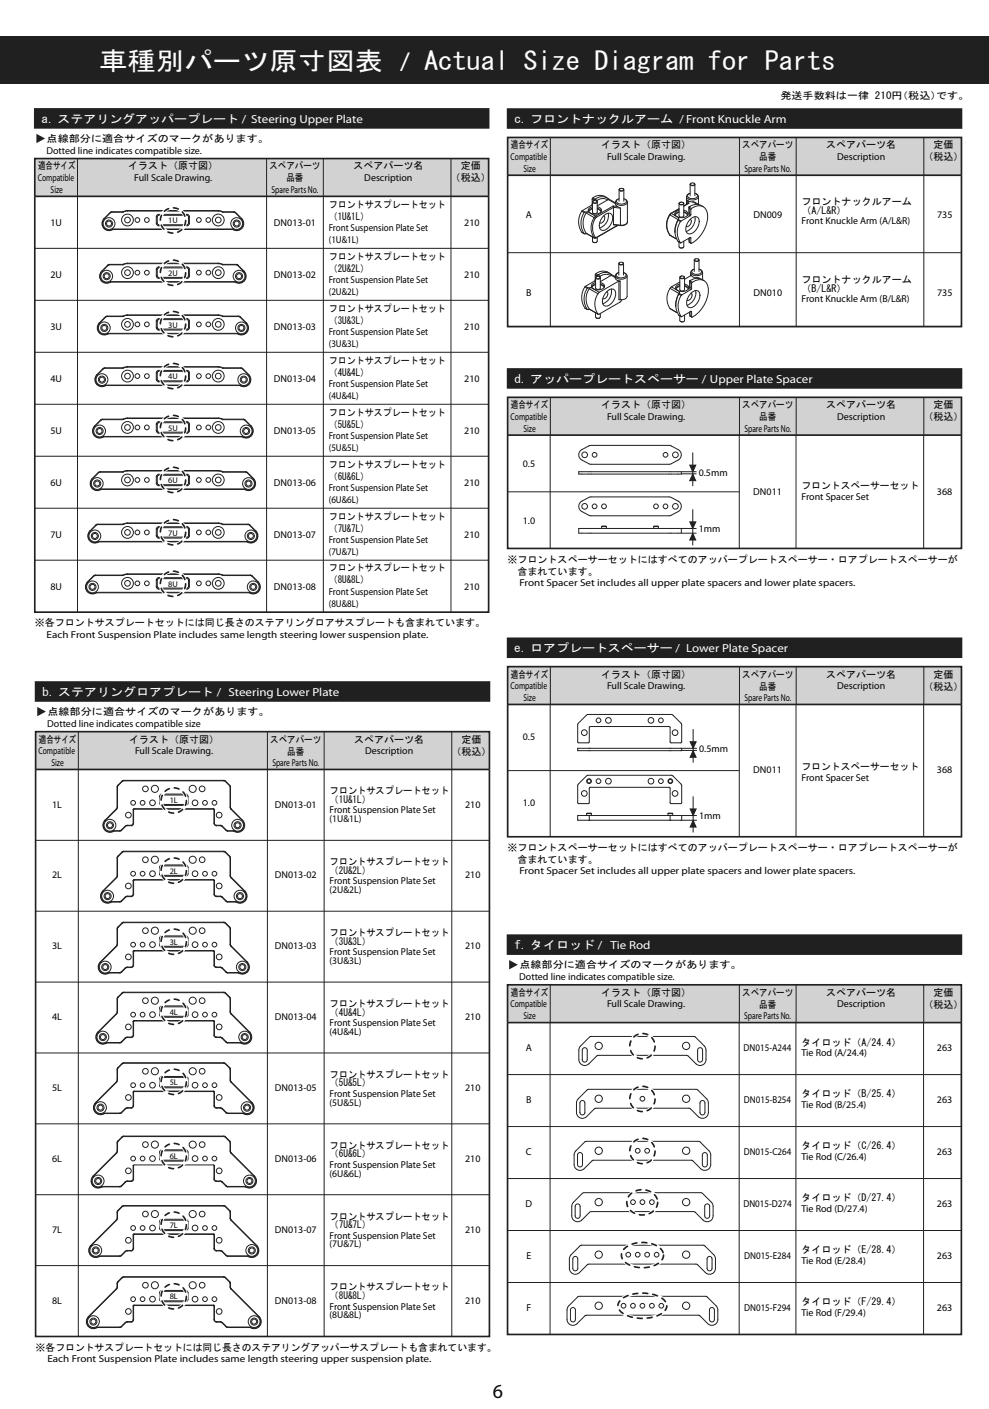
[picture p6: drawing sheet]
<svg xmlns="http://www.w3.org/2000/svg" width="209mm" height="298mm" viewBox="0 0 209 298" stroke-linecap="round" stroke-linejoin="round" font-family="sans-serif">
<defs><g id="words">
<text font-size="5.4" fill="#fff" x="21" y="14.9">車種別パーツ原寸図表 / Actual Size Diagram for Parts</text>
<text font-size="4.2" x="104.3" y="295.8">6</text>
<g font-size="2.5" fill="#fff">
<text x="8.8" y="25.9">a. ステアリングアッパープレート / Steering Upper Plate</text>
<text x="108.8" y="26">c. フロントナックルアーム / Front Knuckle Arm</text>
<text x="108.8" y="81">d. アッパープレートスペーサー / Upper Plate Spacer</text>
<text x="108.8" y="138">e. ロアプレートスペーサー / Lower Plate Spacer</text>
<text x="9" y="147.2">b. ステアリングロアプレート / Steering Lower Plate</text>
<text x="108.8" y="200.8">f. タイロッド /</text>
<text x="129.2" y="200.8">Tie Rod</text>
</g>
<g font-size="2.1">
<text x="165.1" y="21">発送手数料は一律 210円</text>
<text x="189.8" y="21">（税込）</text>
<text x="198" y="21">です。</text>
<text x="8.1" y="35.9">適合サイズ</text>
<text x="9.8" y="32.6">Dotted line indicates compatible size.</text>
<text x="9.9" y="30.1">点線部分に適合サイズのマークがあります。</text>
<text x="27.1" y="35.9">イラスト（原寸図）</text>
<text x="57" y="35.9">スペアパーツ</text>
<text x="74.7" y="35.9">スペアパーツ名</text>
<text x="97.4" y="35.9">定価</text>
<text x="108" y="33.9">Compatible</text>
<text x="108.1" y="31.4">適合サイズ</text>
<text x="127.2" y="31.4">イラスト（原寸図）</text>
<text x="128.4" y="33.9">Full Scale Drawing.</text>
<text x="157" y="31.4">スペアパーツ</text>
<text x="160.6" y="33.9">品番</text>
<text x="174.8" y="31.4">スペアパーツ名</text>
<text x="177.1" y="33.9">Description</text>
<text x="195.3" y="33.9">（税込）</text>
<text x="197.5" y="31.4">定価</text>
<text x="8" y="38.3">Compatible</text>
<text x="10.7" y="40.9">Size</text>
<text x="28.4" y="38.3">Full Scale Drawing.</text>
<text x="57.4" y="40.8">Spare Parts No.</text>
<text x="60.6" y="38.4">品番</text>
<text x="77.1" y="38.3">Description</text>
<text x="95.3" y="38.4">（税込）</text>
<text x="110.7" y="36.4">Size</text>
<text x="157.5" y="36.3">Spare Parts No.</text>
<text x="10.6" y="47.8">1U</text>
<text x="58" y="47.8">DN013-01</text>
<text x="69.5" y="43.9">フロントサスプレートセット</text>
<text x="69.5" y="46.5">（1U&amp;1L）</text>
<text x="98.2" y="47.8">210</text>
<text x="111.2" y="46.1">A</text>
<text x="159.4" y="46.1">DN009</text>
<text x="169.6" y="47.5">Front Knuckle Arm (A/L&amp;R)</text>
<text x="169.6" y="43.4">フロントナックルアーム</text>
<text x="169.6" y="45.3">（A/L&amp;R）</text>
<text x="198.2" y="46.1">735</text>
<text x="69.5" y="48.9">Front Suspension Plate Set</text>
<text x="69.5" y="51.4">(1U&amp;1L)</text>
<text x="10.6" y="58.8">2U</text>
<text x="58" y="58.8">DN013-02</text>
<text x="69.5" y="59.9">Front Suspension Plate Set</text>
<text x="69.5" y="54.9">フロントサスプレートセット</text>
<text x="69.5" y="57.5">（2U&amp;2L）</text>
<text x="98.2" y="58.8">210</text>
<text x="169.6" y="59.9">フロントナックルアーム</text>
<text x="69.5" y="62.4">(2U&amp;2L)</text>
<text x="69.5" y="65.9">フロントサスプレートセット</text>
<text x="111.3" y="62.6">B</text>
<text x="159.4" y="62.6">DN010</text>
<text x="169.6" y="64">Front Knuckle Arm (B/L&amp;R)</text>
<text x="169.6" y="61.8">（B/L&amp;R）</text>
<text x="198.2" y="62.6">735</text>
<text x="10.6" y="69.8">3U</text>
<text x="58" y="69.8">DN013-03</text>
<text x="69.5" y="70.9">Front Suspension Plate Set</text>
<text x="69.5" y="68.5">（3U&amp;3L）</text>
<text x="98.2" y="69.8">210</text>
<text x="69.5" y="73.4">(3U&amp;3L)</text>
<text x="69.5" y="76.9">フロントサスプレートセット</text>
<text x="10.6" y="80.8">4U</text>
<text x="58" y="80.8">DN013-04</text>
<text x="69.5" y="81.9">Front Suspension Plate Set</text>
<text x="69.5" y="79.5">（4U&amp;4L）</text>
<text x="98.2" y="80.8">210</text>
<text x="69.5" y="84.4">(4U&amp;4L)</text>
<text x="69.5" y="87.9">フロントサスプレートセット</text>
<text x="108" y="88.9">Compatible</text>
<text x="108.1" y="86.4">適合サイズ</text>
<text x="127.2" y="86.4">イラスト（原寸図）</text>
<text x="128.4" y="88.9">Full Scale Drawing.</text>
<text x="157" y="86.4">スペアパーツ</text>
<text x="160.6" y="88.9">品番</text>
<text x="174.8" y="86.4">スペアパーツ名</text>
<text x="177.1" y="88.9">Description</text>
<text x="195.3" y="88.9">（税込）</text>
<text x="197.5" y="86.4">定価</text>
<text x="10.6" y="91.8">5U</text>
<text x="58" y="91.8">DN013-05</text>
<text x="69.5" y="92.9">Front Suspension Plate Set</text>
<text x="69.5" y="95.4">(5U&amp;5L)</text>
<text x="69.5" y="90.5">（5U&amp;5L）</text>
<text x="98.2" y="91.8">210</text>
<text x="110.7" y="91.4">Size</text>
<text x="157.5" y="91.3">Spare Parts No.</text>
<text x="69.5" y="98.9">フロントサスプレートセット</text>
<text x="69.5" y="101.5">（6U&amp;6L）</text>
<text x="110.6" y="98.8">0.5</text>
<text x="147.8" y="100.7">0.5mm</text>
<text x="10.6" y="102.8">6U</text>
<text x="58" y="102.8">DN013-06</text>
<text x="69.5" y="103.9">Front Suspension Plate Set</text>
<text x="69.5" y="106.4">(6U&amp;6L)</text>
<text x="98.2" y="102.8">210</text>
<text x="159.3" y="104.8">DN011</text>
<text x="169.5" y="105.8">Front Spacer Set</text>
<text x="169.5" y="103.5">フロントスペーサーセット</text>
<text x="198.2" y="104.8">368</text>
<text x="10.6" y="113.8">7U</text>
<text x="58" y="113.8">DN013-07</text>
<text x="69.5" y="109.9">フロントサスプレートセット</text>
<text x="69.5" y="112.5">（7U&amp;7L）</text>
<text x="98.2" y="113.8">210</text>
<text x="110.6" y="110.8">1.0</text>
<text x="147.8" y="112.7">1mm</text>
<text x="69.5" y="114.9">Front Suspension Plate Set</text>
<text x="69.5" y="117.4">(7U&amp;7L)</text>
<text x="107.4" y="119.1">※フロントスペーサーセットにはすべてのアッパープレートスペーサー・ロアプレートスペーサーが</text>
<text x="10.6" y="124.8">8U</text>
<text x="58" y="124.8">DN013-08</text>
<text x="69.5" y="125.9">Front Suspension Plate Set</text>
<text x="69.5" y="120.9">フロントサスプレートセット</text>
<text x="69.5" y="123.5">（8U&amp;8L）</text>
<text x="98.2" y="124.8">210</text>
<text x="107.4" y="121.6">含まれています。</text>
<text x="109.9" y="124">Front Spacer Set includes all upper plate spacers and lower plate spacers.</text>
<text x="69.5" y="128.4">(8U&amp;8L)</text>
<text x="7.4" y="132.6">※各フロントサスプレートセットには同じ長さのステアリングロアサスプレートも含まれています。</text>
<text x="9.9" y="135">Each Front Suspension Plate includes same length steering lower suspension plate.</text>
<text x="108.1" y="143.4">適合サイズ</text>
<text x="127.2" y="143.4">イラスト（原寸図）</text>
<text x="157" y="143.4">スペアパーツ</text>
<text x="174.8" y="143.4">スペアパーツ名</text>
<text x="197.5" y="143.4">定価</text>
<text x="108" y="145.9">Compatible</text>
<text x="110.7" y="148.4">Size</text>
<text x="128.4" y="145.9">Full Scale Drawing.</text>
<text x="157.5" y="148.3">Spare Parts No.</text>
<text x="160.6" y="145.9">品番</text>
<text x="177.1" y="145.9">Description</text>
<text x="195.3" y="145.9">（税込）</text>
<text x="10" y="153.9">Dotted line indicates compatible size</text>
<text x="10" y="151.3">点線部分に適合サイズのマークがあります。</text>
<text x="8.2" y="159.6">Compatible</text>
<text x="8.2" y="157.1">適合サイズ</text>
<text x="27.3" y="157.1">イラスト（原寸図）</text>
<text x="28.6" y="159.6">Full Scale Drawing.</text>
<text x="57.2" y="157.1">スペアパーツ</text>
<text x="60.8" y="159.7">品番</text>
<text x="74.9" y="157.1">スペアパーツ名</text>
<text x="77.2" y="159.6">Description</text>
<text x="95.5" y="159.7">（税込）</text>
<text x="97.6" y="157.1">定価</text>
<text x="110.6" y="156.6">0.5</text>
<text x="147.9" y="159.2">0.5mm</text>
<text x="10.9" y="162.2">Size</text>
<text x="57.6" y="162.1">Spare Parts No.</text>
<text x="159.3" y="163.7">DN011</text>
<text x="169.5" y="165.2">Front Spacer Set</text>
<text x="169.5" y="162.9">フロントスペーサーセット</text>
<text x="198.2" y="163.7">368</text>
<text x="11" y="170.9">1L</text>
<text x="58.1" y="170.9">DN013-01</text>
<text x="69.7" y="172.2">Front Suspension Plate Set</text>
<text x="69.7" y="168.1">フロントサスプレートセット</text>
<text x="69.7" y="169.9">（1U&amp;1L）</text>
<text x="98.4" y="170.9">210</text>
<text x="110.6" y="170.6">1.0</text>
<text x="147.9" y="173.4">1mm</text>
<text x="69.7" y="174">(1U&amp;1L)</text>
<text x="11" y="185.9">2L</text>
<text x="58.1" y="185.9">DN013-02</text>
<text x="69.7" y="183.1">フロントサスプレートセット</text>
<text x="69.7" y="184.9">（2U&amp;2L）</text>
<text x="98.4" y="185.9">210</text>
<text x="107.4" y="180.1">※フロントスペーサーセットにはすべてのアッパープレートスペーサー・ロアプレートスペーサーが</text>
<text x="107.4" y="182.6">含まれています。</text>
<text x="109.9" y="185">Front Spacer Set includes all upper plate spacers and lower plate spacers.</text>
<text x="69.7" y="187.2">Front Suspension Plate Set</text>
<text x="69.7" y="189">(2U&amp;2L)</text>
<text x="11" y="200.9">3L</text>
<text x="58.1" y="200.9">DN013-03</text>
<text x="69.7" y="202.2">Front Suspension Plate Set</text>
<text x="69.7" y="198.1">フロントサスプレートセット</text>
<text x="69.7" y="199.9">（3U&amp;3L）</text>
<text x="98.4" y="200.9">210</text>
<text x="69.7" y="204">(3U&amp;3L)</text>
<text x="109.8" y="207.4">Dotted line indicates compatible size.</text>
<text x="109.9" y="204.9">点線部分に適合サイズのマークがあります。</text>
<text x="11" y="215.9">4L</text>
<text x="58.1" y="215.9">DN013-04</text>
<text x="69.7" y="213.1">フロントサスプレートセット</text>
<text x="69.7" y="214.9">（4U&amp;4L）</text>
<text x="98.4" y="215.9">210</text>
<text x="108" y="213.2">Compatible</text>
<text x="108.1" y="210.7">適合サイズ</text>
<text x="110.7" y="215.7">Size</text>
<text x="127.1" y="210.7">イラスト（原寸図）</text>
<text x="128.4" y="213.2">Full Scale Drawing.</text>
<text x="157" y="210.7">スペアパーツ</text>
<text x="157.4" y="215.7">Spare Parts No.</text>
<text x="160.6" y="213.3">品番</text>
<text x="174.7" y="210.7">スペアパーツ名</text>
<text x="177.1" y="213.2">Description</text>
<text x="195.3" y="213.3">（税込）</text>
<text x="197.4" y="210.7">定価</text>
<text x="69.7" y="217.2">Front Suspension Plate Set</text>
<text x="69.7" y="219">(4U&amp;4L)</text>
<text x="169.5" y="221.3">タイロッド（A/24.4）</text>
<text x="111.2" y="222.4">A</text>
<text x="157.3" y="222.4">DN015-A244</text>
<text x="169.5" y="223.6">Tie Rod (A/24.4)</text>
<text x="198.2" y="222.4">263</text>
<text x="11" y="230.9">5L</text>
<text x="58.1" y="230.9">DN013-05</text>
<text x="69.7" y="232.2">Front Suspension Plate Set</text>
<text x="69.7" y="228.1">フロントサスプレートセット</text>
<text x="69.7" y="229.9">（5U&amp;5L）</text>
<text x="98.4" y="230.9">210</text>
<text x="111.3" y="233.4">B</text>
<text x="157.4" y="233.4">DN015-B254</text>
<text x="169.5" y="232.3">タイロッド（B/25.4）</text>
<text x="198.2" y="233.4">263</text>
<text x="69.7" y="234">(5U&amp;5L)</text>
<text x="169.5" y="234.6">Tie Rod (B/25.4)</text>
<text x="11" y="245.9">6L</text>
<text x="58.1" y="245.9">DN013-06</text>
<text x="69.7" y="243.1">フロントサスプレートセット</text>
<text x="69.7" y="244.9">（6U&amp;6L）</text>
<text x="98.4" y="245.9">210</text>
<text x="111.2" y="244.4">C</text>
<text x="157.3" y="244.4">DN015-C264</text>
<text x="169.5" y="245.6">Tie Rod (C/26.4)</text>
<text x="169.5" y="243.3">タイロッド（C/26.4）</text>
<text x="198.2" y="244.4">263</text>
<text x="69.7" y="247.2">Front Suspension Plate Set</text>
<text x="69.7" y="249">(6U&amp;6L)</text>
<text x="111.2" y="255.4">D</text>
<text x="157.2" y="255.4">DN015-D274</text>
<text x="169.5" y="256.6">Tie Rod (D/27.4)</text>
<text x="169.5" y="254.3">タイロッド（D/27.4）</text>
<text x="198.2" y="255.4">263</text>
<text x="11" y="260.9">7L</text>
<text x="58.1" y="260.9">DN013-07</text>
<text x="69.7" y="262.2">Front Suspension Plate Set</text>
<text x="69.7" y="258.1">フロントサスプレートセット</text>
<text x="69.7" y="259.9">（7U&amp;7L）</text>
<text x="98.4" y="260.9">210</text>
<text x="69.7" y="264">(7U&amp;7L)</text>
<text x="111.3" y="266.4">E</text>
<text x="157.4" y="266.4">DN015-E284</text>
<text x="169.5" y="267.6">Tie Rod (E/28.4)</text>
<text x="169.5" y="265.3">タイロッド（E/28.4）</text>
<text x="198.2" y="266.4">263</text>
<text x="11" y="275.9">8L</text>
<text x="58.1" y="275.9">DN013-08</text>
<text x="69.7" y="273.1">フロントサスプレートセット</text>
<text x="69.7" y="274.9">（8U&amp;8L）</text>
<text x="98.4" y="275.9">210</text>
<text x="69.7" y="277.2">Front Suspension Plate Set</text>
<text x="69.7" y="279">(8U&amp;8L)</text>
<text x="111.3" y="277.4">F</text>
<text x="157.4" y="277.4">DN015-F294</text>
<text x="169.5" y="278.6">Tie Rod (F/29.4)</text>
<text x="169.5" y="276.3">タイロッド（F/29.4）</text>
<text x="198.2" y="277.4">263</text>
<text x="7.5" y="285.9">※各フロントサスプレートセットには同じ長さのステアリングアッパーサスプレートも含まれています。</text>
<text x="10" y="288.3">Each Front Suspension Plate includes same length steering upper suspension plate.</text>
</g>
<g font-size="1.8">
<text x="35.6" y="47.2">1U</text>
<text x="35.6" y="58.4">2U</text>
<text x="35.6" y="69.3">3U</text>
<text x="35.6" y="80.3">4U</text>
<text x="35.6" y="91.1">5U</text>
<text x="35.6" y="102.2">6U</text>
<text x="35.6" y="113.4">7U</text>
<text x="35.6" y="124.2">8U</text>
<text x="35.9" y="169.8">1L</text>
<text x="35.9" y="185">2L</text>
<text x="35.9" y="200">3L</text>
<text x="35.9" y="214.8">4L</text>
<text x="35.9" y="229.7">5L</text>
<text x="35.9" y="245.2">6L</text>
<text x="35.9" y="259.9">7L</text>
<text x="35.9" y="274.9">8L</text>
</g>
</g></defs>
<g fill="none" stroke="#231f20" stroke-width=".21">
<path d="M116.4 37.1v32M131.1 40a.4 .4 0 0 1 .5-.2 .4 .4 0 0 1 .2 .5 .41 .41 0 0 1-.5 .1 .41 .41 0 0 1-.2-.4zM131.1 39.9l-.1 .1a.45 .45 0 0 0 .5 .5 .45 .45 0 0 0 .4-.4l-.1-.2M146 39v2.4M146.1 38.8a.38 .38 0 0 1 .5-.1 .38 .38 0 0 1 .2 .5l-.6-.1zM146.2 38.8h-.1a.47 .47 0 0 0 .3 .6 .47 .47 0 0 0 .6-.3l-.2-.3M147 39v2.4M156.4 37.1v32M168.4 37.1v32M195.4 37.1v32M107.4 53.5h96M123.1 44.7a4 4 0 0 0 0 4.5l.5 .3"/>
<path d="M123.1 44.7l.5 .3M123.2 44.6l-.1 .1M123.2 44.6l.5 .3M123.6 45a4 4 0 0 0 0 4.5M123.7 44.9l-.1 .1M124 49.4l1.7 1h.4M124 45.1a3.8 3.8 0 0 0 0 4.3M124 45.1l1.7 1M124 49.4h.1M124.1 49.5h-.5M124.4 44.8l-.7 .1M124.4 44.8l-.4 .3"/>
<path d="M124.4 44.8l.4 .3M124.8 45.1h.1M124.9 45.1l1.1 .6M125.1 43.4l-1.9 1.2M125.1 43.4l.2 .2M125.3 43.2l-.2 .2M125.3 42.1l.3 .2M125.3 42.1v1.1M125.3 43.2h.1M125.3 43.8a.72 .72 0 0 0-.8 .4 .72 .72 0 0 0 .3 .9M125.3 42.8v2.1l.5 .3 .5-.2v-2.2M125.3 50.1v1a.58 .58 0 0 0 1 0v-.9"/>
<path d="M125.3 44.1l-.5 .2-.3 .4M125.3 44.2l-.4 .2-.4 .4M125.4 41.9l-.1 .2M125.4 41.9l.5 .3M125.5 42.6a.4 .4 0 0 1 .5-.2 .4 .4 0 0 1 .2 .5 .4 .4 0 0 1-.5 .1 .4 .4 0 0 1-.2-.4zM125.5 51.3h.7M125.5 42.5l-.1 .1a.47 .47 0 0 0 .4 .5 .47 .47 0 0 0 .5-.3l-.1-.3M125.6 42.3v.2M125.7 46.1a3.4 3.4 0 0 0 .1 4.3l.2-.1M125.7 46.1l.3 .1M125.8 59.5l-2 1.1M125.8 59.5l.2 .1"/>
<path d="M125.9 42.2l-.3 .1M125.9 59.2l-.1 .3M125.9 58.2l.4 .2M125.9 58.2v1M125.9 59.2l.1 .1M125.9 42.2l.4 .2M125.9 42.2h.1M126 46.2a3.7 3.7 0 0 0 0 4.1M126 45.7l-.3 .4M126 45.7l.1 .3M126 59.8a.89 .89 0 0 0-.8 1l.2 .3M126 58.8v2.2a.58 .58 0 0 0 1 0v-2.2"/>
<path d="M126 57.9l-.1 .3M126 57.9l.5 .3M126.1 58.6a.42 .42 0 0 1 .5-.2 .42 .42 0 0 1 .3 .5 .42 .42 0 0 1-.5 .1 .42 .42 0 0 1-.3-.4zM126.1 50.3h-.1M126.1 46l-.1 .2M126.1 50.3v.1M126.2 58.6h-.1a.47 .47 0 0 0 .3 .5 .47 .47 0 0 0 .6-.3l-.2-.2M126.3 58.4v.1M126.3 42.4v.2M126.3 43.8a.72 .72 0 0 1 .9 .4 .72 .72 0 0 1-.4 .9l-.9 .2-1-.2M126.3 44.1l.5 .2 .4 .4M126.3 44.2l.5 .2 .3 .4"/>
<path d="M126.5 58.2l-.2 .2M126.6 58.2h-.1M126.6 58.2l.3 .3M126.9 58.5v.2M127 59.8a.87 .87 0 0 1 .8 1 1.92 1.92 0 0 1-2.3 .4M127.6 45.7a1.04 1.04 0 0 1 1-.6 1.04 1.04 0 0 1 .9 .6 2.67 2.67 0 0 1-2.1 3.1 1.38 1.38 0 0 1-.4-2.2zM127.7 45.7a.93 .93 0 0 1 .1 1 .93 .93 0 0 1-.9 .5M128.4 41.8a2.4 2.4 0 0 0-3 .1M128.6 42.3a2.03 2.03 0 0 0-2.3 .1M128.6 42.3l-2.3 1.3M128.6 42.2v.1M128.6 42.2l1.6 .9"/>
<path d="M128.7 45.1a2.81 2.81 0 0 1-1.9 3.2M128.7 42.1l-.1 .1M128.7 42.1l1.5 .8M128.7 42.1a2.14 2.14 0 0 0-2.8 .1M129 57.9a2.39 2.39 0 0 0-3 0M129.2 58.3a2.06 2.06 0 0 0-2.3 .2M129.2 58.3l-2.2 1.3M129.2 58.2v.1M129.2 58.2l.9 .5M129.3 58.1l.8 .5M129.4 58.1l-.2 .1M129.4 58.1a2.14 2.14 0 0 0-2.8 .1"/>
<path d="M129.7 43.6l.1 .3M129.7 43.6l.9 .1M129.7 43.6l-3.7 2.1M129.8 47.5l1.5 .2M129.8 43.9l-3.7 2.1M129.8 43.9v3.6M129.8 43.9l1.4 .1M129.8 47.5l1.4 .2M130.1 58.4a.92 .92 0 0 0 1.1 1.1M130.2 42.8a.77 .77 0 0 0 .4 .9M130.5 47.8l-4.4 2.6M130.5 47.7v.1"/>
<path d="M130.5 47.7l-4.4 2.6M130.6 47.7h-.1M130.6 43.7l.6 .3M130.6 47.7l-.1 .1M130.6 57.8l-.4 .3-.1 .3a1.45 1.45 0 0 0 2.6 0l-.1-.3-.5-.3M130.7 42.2a.63 .63 0 0 0-.5 .7 .63 .63 0 0 0 .7 .5 1.15 1.15 0 0 0 1.8-.8l-.5-.4M130.9 57.7a.54 .54 0 0 0-.5 .7 1.31 1.31 0 0 0 2-.2v-.2l-.5-.3M130.9 55.8v2.4M130.9 59.5v3.9h.3M130.9 59.5l-4.1 2.4M130.9 59.5h.3M131 42a.58 .58 0 0 0-.6 .7 .58 .58 0 0 0 .8 .5 .91 .91 0 0 0 1.3-.8l-.5-.4"/>
<path d="M131 40.2v2.4M131 55.6a.45 .45 0 0 1 .5-.1 .45 .45 0 0 1 .3 .4 .45 .45 0 0 1-.5 .1 .45 .45 0 0 1-.3-.4zM131.1 55.6l-.2 .1a.47 .47 0 0 0 .5 .4 .47 .47 0 0 0 .5-.4l-.2-.1M131.2 59.5v3.9M131.2 47.7h.1M131.2 44v3.7M131.7 55.6h.1M131.9 55.8v2.4M132 40.2v2.4M132.7 58.4v4.3a1.06 1.06 0 0 1-1.5 .7M132.7 46.9a1.16 1.16 0 0 1-1.4 .8M132.7 46.9l-.1 .4-.4 .2-1 .2"/>
<path d="M132.7 42.8v4.1M141.7 45.4a3.7 3.7 0 0 0 0 4.4M141.7 45.4v.1M141.7 49.8h.1M141.7 45.5a3.7 3.7 0 0 0 0 4.3M141.7 49.8l1.3 .7M141.7 45.5l1.7 1M141.9 45.2l-.2 .2M141.9 45.2h.1M142 45.2l-.3 .3M142 45.2l1.1 .6M143.1 45.8l.1 .1"/>
<path d="M143.2 45.9l.4 .2M143.4 46.5l-.5 1.5-.1 1.2M143.4 46.6a4 4 0 0 0 0 4.5l.5 .3M143.4 46.6l.5 .3M143.5 46.5l-.1 .1M143.5 46.5l.5 .3M143.6 46.1l-.2 .4M143.6 46.1l-.1 .4M143.6 44.5a.72 .72 0 0 0-.8 .4 .72 .72 0 0 0 .3 .9M143.6 43.1v2.6l.5 .3 .5-.3v-2.6M143.6 44.8l-.5 .2-.3 .4M143.6 45l-.5 .2-.3 .4"/>
<path d="M143.6 44.2l-1.7 1M143.6 44.2l-1.6 1M143.8 42.9a.39 .39 0 0 1 .5-.2 .39 .39 0 0 1 .2 .5h-.7zM143.8 52.4h.7M143.8 58.7v2.6a.58 .58 0 0 0 1 0v-2.6M143.8 59.7l-1.8 1M143.8 42.9h-.1a.47 .47 0 0 0 .4 .5 .47 .47 0 0 0 .5-.2l-.1-.3M143.9 58.5a.42 .42 0 0 1 .5-.1 .42 .42 0 0 1 .3 .4 .42 .42 0 0 1-.5 .2 .42 .42 0 0 1-.3-.5zM143.9 46.9a4 4 0 0 0 0 4.5M144 58.5h-.1a.47 .47 0 0 0 .3 .6 .47 .47 0 0 0 .6-.3l-.1-.3M144 46.8l-.1 .1M144.5 52.4h.1"/>
<path d="M144.6 58.5h.1M144.6 51v1.2a.58 .58 0 0 1-1 0v-1M144.6 44.5a.73 .73 0 0 1 .8 .4 .73 .73 0 0 1-.1 .8l-1.1 .4-1-.2M144.6 44.8l.5 .2 .4 .4M144.6 45l.5 .2 .3 .4M145.2 41.6v1.6M145.2 42.3l.4 .2M145.2 42.3v.9M145.2 42.3l.3 .8M145.6 42.5l1 .2M145.6 42.5l.1 .5M145.7 43l-1.1 .6"/>
<path d="M145.7 43l-1.1 .7M145.7 43.8l.1 1.3M145.7 50.4l.1 .7M145.7 41a.64 .64 0 0 0-.5 .7 .64 .64 0 0 0 .8 .6 1.22 1.22 0 0 0 1.7-.8l-.5-.5M145.8 45.2l-.1 .3 .3 .2M145.8 51.2l.4 .3M145.8 44.2l.3 .2M145.8 44.2v1M145.8 50.4v.8M145.8 45.2l.3 .2M145.8 51.2l.3 .2M145.8 43.8h-.1"/>
<path d="M145.8 43.8v.1M145.8 43.9v.3M145.8 43.9l.5 .2M145.9 59.8l.4 .2M145.9 59.8v1M146 59.4l-.1 1.4M146 59.4v.1M146 59.5l-.1 .3M146 59.5l.4 .2M146 46.5a1.06 1.06 0 0 1 1.8-.2 2.58 2.58 0 0 1-2.2 3.2 1.73 1.73 0 0 1 0-2.6zM146 40.9a.55 .55 0 0 0-.6 .6 .55 .55 0 0 0 .7 .5 .92 .92 0 0 0 1.4-.8l-.5-.3M146 43.7l-.3 .1"/>
<path d="M146 50.3l.1 .1M146 50.3l-2.1 1.1M146 45.7l-2 1.1M146 46.4a.92 .92 0 0 1 .1 1 .92 .92 0 0 1-.9 .5M146.1 57.6v.8M146.1 45.4l-.1 .3M146.1 44.4v1M146.1 50.4v1M146.1 59.3l-.2 .1M146.3 44.1l-.2 .3M146.3 44.1a1.95 1.95 0 0 1 3.3 .9 6.5 6.5 0 0 1-3.5 6.5v-.1M146.3 60v1"/>
<path d="M146.4 59.7l-.1 .3M146.4 59.7a1.97 1.97 0 0 1 2.2-.4 1.97 1.97 0 0 1 1.2 1.8 6.3 6.3 0 0 1-3.5 6v-.1M146.6 42.7l1.3 .6M146.6 42.7l.9 .6M146.6 57l-.4 .4-.1 .2a1.45 1.45 0 0 0 2.5 0l-.1-.2-.4-.4M146.9 56.9a.54 .54 0 0 0-.5 .8 1.32 1.32 0 0 0 2-.2l-.1-.3-.4-.3M146.9 55v2.5M146.9 54.9a.46 .46 0 0 1 .5-.2 .46 .46 0 0 1 .4 .4 .46 .46 0 0 1-.5 .2 .46 .46 0 0 1-.4-.4zM147 45.9a2.71 2.71 0 0 1-1.8 3.1M147 54.8l-.1 .1a.47 .47 0 0 0 .5 .4 .47 .47 0 0 0 .4-.4l-.1-.1M147.4 58.8a1.3 1.3 0 0 1-1.3-.6l.1 .1-1.4 .8M147.4 58.8l.6 .1"/>
<path d="M147.4 58.8l.2 .1M147.7 54.8h.1M147.7 41.6v1.6M147.9 55v2.5M148.6 57.6v1.6M148.7 43.8a2.37 2.37 0 0 0-2.9 0M148.9 59.4a2.41 2.41 0 0 0-2.9 0M107.4 69.1h96M123.7 60.7a4.1 4.1 0 0 0 0 4.5l.5 .3M123.7 60.7l.5 .3M123.8 60.6l-.1 .1M123.8 60.6l.6 .3"/>
<path d="M124.2 61a3.9 3.9 0 0 0 .1 4.5h.5M124.4 60.9l-.2 .1M124.6 61.1a3.8 3.8 0 0 0 0 4.3M124.6 65.4l1.9 1.1M124.6 61.1l1.9 1.1M124.6 65.4h.1M125 60.9h-.6M125 60.9l-.4 .2M125 60.9l.4 .2M125.4 61.1l.1 .1M125.5 61.2l1.3 .7M126 60.1l-.5 .2-.4 .4"/>
<path d="M126 66.2v.9a.58 .58 0 0 0 1 0v-.8M126 60.3l-.5 .2-.3 .4M126.1 67.3h.7M126.5 62.2a3.8 3.8 0 0 0 0 4.3M126.8 61.9l-.3 .3M127 60.1l.5 .2 .4 .4M127 60.3l.4 .1 .4 .5M128.3 61.7a.93 .93 0 0 1 .1 1 .93 .93 0 0 1-.9 .5M128.5 61.6a1.02 1.02 0 0 1 1.6-.1 2.59 2.59 0 0 1-2 3.3 1.13 1.13 0 0 1-.6-1.6l.2-.6zM129.3 61.2a2.81 2.81 0 0 1-1.8 3.1M131.5 63.5l-.3 .4-4.4 2.6h-.3M141.7 61a3.8 3.8 0 0 0 0 4.3l1.5 .9"/>
<path d="M141.7 61l1.9 1.1M142 60.7l-.3 .3M142 60.7l1.3 .7M143.3 61.4l.1 .1M143.4 61.5l.4 .2M143.6 62.1l-.5 1.5-.2 1.3M143.6 62.3a4.1 4.1 0 0 0 0 4.4l.5 .3M143.6 62.3l.5 .2M143.7 62.1l-.1 .2M143.7 62.1l.5 .3M143.8 61.7l-.2 .4M143.8 61.7l-.1 .4"/>
<path d="M143.8 60.1a.89 .89 0 0 0-.8 1.1l.3 .2M143.8 60.4l-.5 .2-.4 .4M143.8 60.6l-.4 .2-.4 .4M143.9 68h.8M144.1 62.5a4.1 4.1 0 0 0 0 4.5M144.2 62.4l-.1 .1M144.8 60.1a.87 .87 0 0 1 .8 1.1 1.92 1.92 0 0 1-2.2 .3M144.8 60.4l.5 .2 .4 .4M144.8 66.7v1.1a.58 .58 0 0 1-1 0v-1M144.8 60.6l.5 .2 .3 .4M145.9 66v.7M145.9 60.8v.3l.2 .2"/>
<path d="M145.9 66.8l.4 .3M145.9 66v.8M145.9 60.8l.4 .2M145.9 66.8l.4 .2M146.1 62.1a1.11 1.11 0 0 1 1.9-.1 2.77 2.77 0 0 1-1.9 3.1 .93 .93 0 0 1-.8-1.3l.4-1.1zM146.1 65.9l.2 .1M146.1 65.9l-2 1.1M146.1 61.3l-1.9 1.1M146.2 62a.93 .93 0 0 1 0 1.1 .93 .93 0 0 1-.9 .4M146.3 61l-.2 .3M146.3 66v1M147.1 61.5a2.75 2.75 0 0 1-1.8 3.1"/>
</g>
<path d="M107.4 37.1v32h96v-32" fill="none" stroke="#231f20" stroke-width=".35"/>
<path d="M107.4 23.1h96v4h-96z" fill="#231f20"/>
<path d="M107.4 23.1h96v4h-96z" fill="none" stroke="#231f20" stroke-width=".35"/>
<path d="M107.4 29.1h96v8h-96z" fill="#d1d2d4"/>
<path d="M107.4 37.1v-8h96v8" fill="none" stroke="#231f20" stroke-width=".35"/>
<path d="M116.4 29.1v8M156.4 29.1v8M168.4 29.1v8M195.4 29.1v8" fill="none" stroke="#231f20" stroke-width=".21"/>
<path d="M107.4 84.1h96v8h-96z" fill="#d1d2d4"/>
<path d="M107.4 92.1v-8h96v8" fill="none" stroke="#231f20" stroke-width=".35"/>
<path d="M116.4 84.1v8M156.4 84.1v8M168.4 84.1v8M195.4 84.1v8" fill="none" stroke="#231f20" stroke-width=".21"/>
<path d="M107.4 141.1h96v8h-96z" fill="#d1d2d4"/>
<path d="M107.4 149.1v-8h96v8" fill="none" stroke="#231f20" stroke-width=".35"/>
<path d="M116.4 141.1v8M156.4 141.1v8M168.4 141.1v8M195.4 141.1v8" fill="none" stroke="#231f20" stroke-width=".21"/>
<path d="M107.4 208.4h96v8h-96z" fill="#d1d2d4"/>
<path d="M107.4 92.1h96v24h-96zM107.4 149.1h96v28h-96zM107.4 216.4v-8h96v8M107.4 216.4h96v66h-96z" fill="none" stroke="#231f20" stroke-width=".35"/>
<g fill="none" stroke="#231f20" stroke-width=".21">
<path d="M116.4 92.1v24M122.4 99.8h21.7v.5h-21.7zM122.8 95.4l1.7-1 .5-.1h16.5l2 .9a1.25 1.25 0 0 1 0 2.2l-2 .9h-16.5l-2.1-1.1a1.25 1.25 0 0 1-.1-1.8zM156.4 92.1v24M168.4 92.1v24M195.4 92.1v24M107.4 104.1h49M122.4 111.8h21.7v1h-21.7zM122.8 106.3l1.7-1 .5-.1h16.5l2 .9a1.25 1.25 0 0 1 0 2.2l-2 .9h-16.5l-2.1-1.1a1.25 1.25 0 0 1-.1-1.8zM127.3 111.4v.4M127.3 111.4h1M128.3 111.4v.4"/>
<path d="M138.3 111.4v.4M138.3 111.4h1M139.3 111.4v.4M107.4 149.1v28M116.4 149.1v28M122.2 158.4h22v.5h-22zM122.3 153.1l1.8-1.7 .3-.2h17.6l.3 .2 1.9 1.8v3.8l-.2 .2h-2.2l-.1-3.2-.2-.2h-16.7l-.2 .2v3.2h-2.2l-.2-.2v-3.6zM156.4 149.1v28M168.4 149.1v28M195.4 149.1v28M107.4 163.1h49M122.2 172.6h22v1h-22z"/>
<path d="M122.3 165.9l1.8-1.7 .3-.1h17.6l.3 .1 1.9 1.9v3.8l-.2 .2-2.2-.1-.1-3.2-.2-.2h-16.7l-.2 .2v3.2l-2.2 .1-.2-.2v-3.6zM124.1 172.2v.4M124.1 172.2h1M124.6 172.6v1M125.1 172.2v.4M141.3 172.2v.4M141.3 172.2h1M141.7 172.6v1M142.3 172.2v.4M116.4 216.4v66M116.4 208.4v8M124.7 219.5l.3-.1h21.8l.3 .1 2.1 2.3 .1 2.5a1.25 1.25 0 0 1-.7 1.1 1.25 1.25 0 0 1-1.4-.3l-1.6-1.6-.4-.1h-18.6l-.4 .1-1.6 1.6a1.25 1.25 0 0 1-1.4 .3 1.25 1.25 0 0 1-.8-1.1l.1-2.5z"/>
<path d="M156.4 208.4v74M168.4 208.4v74M195.4 216.4v66M195.4 208.4v8M107.4 227.4h96M107.4 238.4h96M122.9 233a.53 .53 0 0 1 .8 .4v2a.53 .53 0 0 1-.5 .6 .53 .53 0 0 1-.5-.6v-2zM123.4 221.8a.52 .52 0 0 1 .8 .5v2a.52 .52 0 0 1-.5 .5 .52 .52 0 0 1-.5-.5v-2zM124.2 230.7l.3-.2h22.8l.3 .2 2.1 2.3 .1 2.4a1.25 1.25 0 0 1-.7 1.2 1.25 1.25 0 0 1-1.4-.3l-1.6-1.6-.4-.2h-19.6l-.4 .2-1.6 1.6a1.25 1.25 0 0 1-1.4 .3 1.25 1.25 0 0 1-.8-1.2l.1-2.4zM147.8 221.8a.53 .53 0 0 1 .8 .5v2a.53 .53 0 0 1-.5 .5 .53 .53 0 0 1-.5-.5v-2zM148.3 233a.53 .53 0 0 1 .8 .4v2a.53 .53 0 0 1-.5 .6 .53 .53 0 0 1-.5-.6v-2zM107.4 249.4h96"/>
<path d="M121.8 243.6l1.9-1.9 .3-.1h23.8l.3 .1 2.1 2.3 .1 2.5a1.25 1.25 0 0 1-.7 1.1 1.25 1.25 0 0 1-1.4-.3l-1.6-1.6-.4-.1h-20.6l-.4 .1-1.6 1.6a1.25 1.25 0 0 1-1.4 .3 1.25 1.25 0 0 1-.8-1.1l.1-2.3zM121.9 254.9a.52 .52 0 0 1 .8 .4v2a.52 .52 0 0 1-.5 .5 .52 .52 0 0 1-.5-.5v-2zM122.2 244.2a.53 .53 0 0 1 .6-.3 .53 .53 0 0 1 .4 .6v2a.53 .53 0 0 1-.5 .5 .53 .53 0 0 1-.5-.5zM123.2 252.6l.3-.2h24.8l.3 .2 2.1 2.2 .1 2.5a1.25 1.25 0 0 1-.7 1.2 1.25 1.25 0 0 1-1.4-.3l-1.6-1.6-.4-.2h-21.6l-.4 .2-1.6 1.6a1.25 1.25 0 0 1-1.4 .3 1.25 1.25 0 0 1-.8-1.2l.1-2.5zM148.6 244.2a.52 .52 0 0 1 .6-.3 .52 .52 0 0 1 .4 .6v2a.52 .52 0 0 1-.5 .5 .52 .52 0 0 1-.5-.5zM149.1 255.1a.53 .53 0 0 1 .6-.3 .53 .53 0 0 1 .4 .5v2a.53 .53 0 0 1-.5 .5 .53 .53 0 0 1-.5-.5zM107.4 260.4h96M107.4 271.4h96M120.3 276.4l1.9-1.9 .3-.2h26.8l.3 .2 2.1 2.3 .1 2.4a1.25 1.25 0 0 1-.7 1.2 1.25 1.25 0 0 1-1.4-.3l-1.6-1.6-.4-.2h-23.6l-.4 .2-1.6 1.6a1.25 1.25 0 0 1-1.4 .3 1.25 1.25 0 0 1-.8-1.2l.1-2.2zM120.7 277a.53 .53 0 0 1 .6-.3 .53 .53 0 0 1 .4 .5v2a.53 .53 0 0 1-.5 .6 .53 .53 0 0 1-.5-.6zM120.8 265.6l1.9-1.9 .3-.2h25.8l.3 .2 2.1 2.3 .1 2.4a1.25 1.25 0 0 1-.7 1.2 1.25 1.25 0 0 1-1.4-.3l-1.6-1.6-.4-.2h-22.6l-.4 .2-1.6 1.6a1.25 1.25 0 0 1-1.4 .3 1.25 1.25 0 0 1-.8-1.2l.1-2.2zM121.2 266.2a.53 .53 0 0 1 .6-.3 .53 .53 0 0 1 .4 .5v2a.53 .53 0 0 1-.5 .6 .53 .53 0 0 1-.5-.6z"/>
<path d="M149.8 266a.53 .53 0 0 1 .8 .4v2a.53 .53 0 0 1-.5 .6 .53 .53 0 0 1-.5-.6v-2zM150.1 277a.53 .53 0 0 1 .6-.3 .53 .53 0 0 1 .4 .5v2a.53 .53 0 0 1-.5 .6 .53 .53 0 0 1-.5-.6z"/>
<circle cx="123.7" cy="96.3" r=".6"/>
<circle cx="125.8" cy="96.3" r=".5"/>
<circle cx="140.8" cy="96.3" r=".5"/>
<circle cx="142.9" cy="96.3" r=".6"/>
<circle cx="123.7" cy="107.2" r=".6"/>
<circle cx="125.8" cy="107.2" r=".5"/>
<circle cx="127.8" cy="107.2" r=".5"/>
<circle cx="138.8" cy="107.2" r=".5"/>
<circle cx="140.8" cy="107.2" r=".5"/>
<circle cx="142.9" cy="107.2" r=".6"/>
<circle cx="123.6" cy="155.1" r=".6"/>
<circle cx="126.6" cy="152.5" r=".5"/>
<circle cx="128.7" cy="152.5" r=".6"/>
<circle cx="137.7" cy="152.5" r=".6"/>
<circle cx="139.8" cy="152.5" r=".5"/>
<circle cx="142.8" cy="155.1" r=".6"/>
<circle cx="123.6" cy="167.9" r=".6"/>
<circle cx="124.6" cy="165.3" r=".5"/>
<circle cx="124.6" cy="165.3" r=".4"/>
<circle cx="126.6" cy="165.3" r=".5"/>
<circle cx="128.7" cy="165.3" r=".6"/>
<circle cx="137.7" cy="165.3" r=".6"/>
<circle cx="139.8" cy="165.3" r=".5"/>
<circle cx="141.8" cy="165.3" r=".4"/>
<circle cx="141.8" cy="165.3" r=".5"/>
<circle cx="142.8" cy="167.9" r=".6"/>
<circle cx="126.6" cy="221.4" r=".78"/>
<circle cx="126.6" cy="232.5" r=".78"/>
<circle cx="135.9" cy="232.5" r=".5"/>
<circle cx="145.1" cy="221.4" r=".77"/>
<circle cx="145.1" cy="232.5" r=".77"/>
<circle cx="126.6" cy="254.4" r=".78"/>
<circle cx="126.6" cy="243.6" r=".78"/>
<circle cx="133.9" cy="254.4" r=".5"/>
<circle cx="134.9" cy="243.6" r=".5"/>
<circle cx="135.9" cy="254.4" r=".5"/>
<circle cx="136.9" cy="243.6" r=".5"/>
<circle cx="137.9" cy="254.4" r=".5"/>
<circle cx="145.1" cy="254.4" r=".78"/>
<circle cx="145.1" cy="243.6" r=".78"/>
<circle cx="126.6" cy="265.5" r=".78"/>
<circle cx="126.6" cy="276.3" r=".78"/>
<circle cx="131.9" cy="276.3" r=".5"/>
<circle cx="132.9" cy="265.5" r=".5"/>
<circle cx="133.9" cy="276.3" r=".5"/>
<circle cx="134.9" cy="265.5" r=".5"/>
<circle cx="135.9" cy="276.3" r=".5"/>
<circle cx="136.9" cy="265.5" r=".5"/>
<circle cx="137.9" cy="276.3" r=".5"/>
<circle cx="138.9" cy="265.5" r=".5"/>
<circle cx="139.9" cy="276.3" r=".5"/>
<circle cx="145.1" cy="265.5" r=".77"/>
<circle cx="145.1" cy="276.3" r=".77"/>
</g>
<path d="M107.4 78.1h96v4h-96z" fill="#231f20"/>
<path d="M107.4 78.1h96v4h-96z" fill="none" stroke="#231f20" stroke-width=".35"/>
<path d="M107.4 197.9h96v4h-96z" fill="#231f20"/>
<path d="M107.4 197.9h96v4h-96z" fill="none" stroke="#231f20" stroke-width=".35"/>
<path d="M107.4 135.1h96v4h-96z" fill="#231f20"/>
<path d="M107.4 37.1h96M107.4 135.1h96v4h-96z" fill="none" stroke="#231f20" stroke-width=".35"/>
<path d="M-.1 7.8h209.3v10h-209.3z" fill="#231f20"/>
<g fill="none" stroke="#231f20" stroke-width=".21">
<path d="M21.5 57.4a1.5 1.5 0 0 0-.1 2 1.5 1.5 0 0 0 2 .3M21.5 57.4l.1 .1M21.6 57.5a1.4 1.4 0 0 0-.1 1.9 1.4 1.4 0 0 0 1.9 .2M22 46.3a1.5 1.5 0 0 0-.1 2 1.5 1.5 0 0 0 2 .3M22 46.3h.1M22.1 46.3a1.4 1.4 0 0 0-.1 1.9 1.4 1.4 0 0 0 1.9 .3M22.8 56.1l.1 .1M22.8 56.1l-1.3 1.3M22.9 56.2l-1.3 1.3M23.2 56.1l-.3 .1M23.2 56l-.4 .1M23.2 56.1h2.8"/>
<path d="M23.2 56h2.8M23.2 56v.1M23.3 45h.1M23.3 45l-1.3 1.3M23.4 59.6v.1M23.4 59.6h26.4M23.4 45l-1.3 1.3M23.4 59.7h26.3M23.7 44.9l-.3 .1M23.7 44.8l-.4 .2M23.7 44.9h2.3M23.7 44.8h2.3"/>
<path d="M23.7 44.8v.1M23.9 48.5v.1M23.9 48.5h25.4M23.9 48.6h25.3M26 56v.1M26 44.8v.1M27 44.7l-1 .2M27 44.6l-1 .2M27 55.8l-1 .3M27 55.7l-1 .3M27 44.7h19.2M27 44.6h19.2"/>
<path d="M27 44.6v.1M27 55.7v.1M27 55.8h19.2M27 55.7h19.2M33.1 47.3l.2 .4 .3 .1M33.1 58.4v.3l.5 .2M33.1 45.9v1.4M33.1 57v1.4M33.1 47.3h.2M33.1 45.9h.2M33.1 58.4h.2M33.1 57h.2"/>
<path d="M33.3 47.3l.3 .3M33.3 58.4l.3 .3M33.3 45.9v1.4M33.3 57v1.4M33.6 45.4h-.3l-.2 .5M33.6 45.6l-.3 .3M33.6 56.5l-.3 .1-.2 .4M33.6 56.7l-.3 .3M33.6 45.4h6M33.6 47.8h6M33.6 45.4v.2M33.6 47.6v.2"/>
<path d="M33.6 56.5v.2M33.6 58.7v.2M33.6 45.6h6M33.6 47.6h6M33.6 56.5h6M33.6 58.9h6M33.6 56.7h6M33.6 58.7h6M39.6 45.4h.2l.3 .5M39.6 45.6l.3 .3M39.6 56.5l.4 .3 .1 .2M39.6 56.7l.3 .3"/>
<path d="M39.6 45.4v.2M39.6 47.6v.2M39.6 56.5v.2M39.6 58.7v.2M39.9 47.3l-.3 .3M39.9 58.4l-.3 .3M39.9 47.3h.2M39.9 45.9h.2M39.9 45.9v1.4M39.9 57v1.4M39.9 58.4h.2M39.9 57h.2"/>
<path d="M40.1 47.3l-.3 .4-.2 .1M40.1 58.4l-.1 .3-.4 .2M40.1 45.9v1.4M40.1 57v1.4M46.2 44.7l.9 .2M46.2 44.6l.9 .2M46.2 55.8l.9 .3M46.2 55.7l.9 .3M46.2 44.6v.1M46.2 55.7v.1M47.1 44.9h2.4M47.1 56.1h2.9"/>
<path d="M47.1 44.8v.1M47.1 56v.1M47.1 44.8h2.4M47.1 56h2.9M49.3 48.5l-.1 .1M49.5 44.9l.3 .1M49.5 44.8l.3 .2M49.5 44.8v.1M49.8 45l1.3 1.3M49.8 59.6l-.1 .1M49.8 45h.1M50 56.1l.3 .1"/>
<path d="M50 56l.3 .1M50 56v.1M50.3 56.2l1.3 1.3M50.3 56.1v.1M50.3 56.1l1.3 1.3M51.1 46.3a1.4 1.4 0 0 1 0 1.9 1.4 1.4 0 0 1-1.8 .3M51.1 46.3a1.5 1.5 0 0 1 .1 2 1.5 1.5 0 0 1-2 .3M51.1 46.3h.1M51.6 57.5a1.4 1.4 0 0 1 0 1.9 1.4 1.4 0 0 1-1.8 .2M51.6 57.4a1.5 1.5 0 0 1 .1 2 1.5 1.5 0 0 1-2 .3M51.6 57.4v.1M20.5 79.3a1.5 1.5 0 0 0-.1 2 1.5 1.5 0 0 0 2 .3"/>
<path d="M20.5 79.3l.1 .1M20.6 79.4a1.4 1.4 0 0 0-.1 1.8 1.4 1.4 0 0 0 1.9 .3M21 68.3a1.5 1.5 0 0 0-.1 2 1.5 1.5 0 0 0 2 .3M21 68.3l.1 .1M21.1 68.4a1.4 1.4 0 0 0-.1 1.9 1.4 1.4 0 0 0 1.9 .2M21.8 78l.1 .1M21.8 78l-1.3 1.3M21.9 78.1l-1.3 1.3M22.2 77.9l-.3 .2M22.2 77.8l-.4 .2M22.2 77.9h3.8M22.2 77.8h3.8"/>
<path d="M22.2 77.8v.1M22.3 67l.1 .1M22.3 67l-1.3 1.3M22.4 67.1l-1.3 1.3M22.7 67l-.3 .1M22.7 66.9l-.4 .1M22.7 67h3.3M22.7 66.9h3.3M22.7 66.9v.1M22.9 70.5v.1M22.9 70.5h27.4M22.9 70.6h27.3"/>
<path d="M26 66.9v.1M26 77.8v.1M27 66.7l-1 .3M27 66.6l-1 .3M27 77.7l-1 .2M27 77.6l-1 .2M27 66.6v.1M27 77.6v.1M27 66.7h19.2M27 66.6h19.2M27 77.7h19.2M27 77.6h19.2"/>
<path d="M33.1 69.3l.2 .5h.3M33.1 67.9v1.4M33.1 78.9v1.4M33.1 69.3h.2M33.1 67.9h.2M33.1 78.9h.2M33.3 69.3l.3 .3M33.3 67.9v1.4M33.3 78.9v1.4M33.6 67.4l-.3 .1-.2 .4M33.6 67.6l-.3 .3M33.6 78.4l-.3 .1-.2 .4"/>
<path d="M33.6 78.6l-.3 .3M33.6 67.4v.2M33.6 69.6v.2M33.6 78.4v.2M33.6 67.4h6M33.6 69.8h6M33.6 67.6h6M33.6 69.6h6M33.6 78.4h6M33.6 78.6h6M39.6 67.4l.2 .1 .3 .4M39.6 67.6l.3 .3"/>
<path d="M39.6 78.4l.2 .1 .3 .4M39.6 78.6l.3 .3M39.6 67.4v.2M39.6 69.6v.2M39.6 78.4v.2M39.9 69.3l-.3 .3M39.9 67.9v1.4M39.9 78.9v1.4M39.9 69.3h.2M39.9 67.9h.2M39.9 78.9h.2M40.1 69.3l-.3 .5h-.2"/>
<path d="M40.1 67.9v1.4M40.1 78.9v1.4M46.2 66.7l.9 .3M46.2 66.6l.9 .3M46.2 77.7l.9 .2M46.2 77.6l.9 .2M46.2 66.6v.1M46.2 77.6v.1M47.1 67h3.4M47.1 77.9h3.9M47.1 66.9v.1M47.1 77.8v.1"/>
<path d="M47.1 66.9h3.4M47.1 77.8h3.9M50.3 70.5l-.1 .1M50.5 67l.3 .1M50.5 66.9l.3 .1M50.5 66.9v.1M50.8 67.1l1.3 1.3M50.8 67v.1M50.8 67l1.3 1.3M51 77.9l.3 .2M51 77.8l.3 .2M51 77.8v.1"/>
<path d="M51.3 78.1l1.3 1.3M51.3 78v.1M51.3 78l1.3 1.3M52.1 68.4a1.4 1.4 0 0 1 0 1.9 1.4 1.4 0 0 1-1.8 .2M52.1 68.3a1.5 1.5 0 0 1 .1 2 1.5 1.5 0 0 1-2 .3M52.1 68.3v.1M52.6 79.4a1.4 1.4 0 0 1 0 1.8 1.4 1.4 0 0 1-1.8 .3M52.6 79.3a1.5 1.5 0 0 1 .1 2 1.5 1.5 0 0 1-2 .3M52.6 79.3v.1M20 90.2a1.5 1.5 0 0 0-.1 2 1.5 1.5 0 0 0 2 .3M20 90.2h.1M20.1 90.2a1.4 1.4 0 0 0-.1 1.9 1.4 1.4 0 0 0 1.9 .3"/>
<path d="M20.8 100h.1M20.8 100l-1.3 1.3M21.2 99.9l-.3 .1M21.2 99.8l-.4 .2M21.2 99.9h4.8M21.2 99.8h4.8M21.2 99.8v.1M21.3 88.9h.1M21.3 88.9l-1.3 1.3M21.4 88.9l-1.3 1.3M21.7 88.8l-.3 .1M21.7 88.7l-.4 .2"/>
<path d="M21.7 88.8h4.3M21.7 88.7h4.3M21.7 88.7v.1M21.9 92.4v.1M21.9 92.4h29.4M21.9 92.5h29.3M22.4 81.5v.1M22.4 81.5h28.4M22.4 81.6h28.3M26 88.7v.1M26 99.8v.1M27 88.6l-1 .2"/>
<path d="M27 88.5l-1 .2M27 99.7l-1 .2M27 99.6l-1 .2M27 88.5v.1M27 99.6v.1M27 88.6h19.2M27 88.5h19.2M27 99.7h19.2M27 99.6h19.2M33.1 80.3l.2 .4 .3 .1M33.1 91.2l.2 .4 .3 .1M33.1 89.8v1.4"/>
<path d="M33.1 80.3h.2M33.1 91.2h.2M33.1 89.8h.2M33.3 80.3l.3 .3M33.3 91.2l.3 .3M33.3 89.8v1.4M33.6 89.3h-.3l-.2 .5M33.6 89.5l-.3 .3M33.6 80.6v.2M33.6 89.3v.2M33.6 91.5v.2M33.6 80.8h6"/>
<path d="M33.6 80.6h6M33.6 89.3h6M33.6 91.7h6M33.6 89.5h6M33.6 91.5h6M39.6 89.3h.2l.3 .5M39.6 89.5l.3 .3M39.6 80.6v.2M39.6 89.3v.2M39.6 91.5v.2M39.9 80.3l-.3 .3M39.9 91.2l-.3 .3"/>
<path d="M39.9 89.8v1.4M39.9 80.3h.2M39.9 91.2h.2M39.9 89.8h.2M40.1 80.3l-.3 .4-.2 .1M40.1 91.2l-.3 .4-.2 .1M40.1 89.8v1.4M46.2 88.6l.9 .2M46.2 88.5l.9 .2M46.2 99.7l.9 .2M46.2 99.6l.9 .2M46.2 88.5v.1"/>
<path d="M46.2 99.6v.1M47.1 88.8h4.4M47.1 99.9h4.9M47.1 88.7v.1M47.1 99.8v.1M47.1 88.7h4.4M47.1 99.8h4.9M50.8 81.5l-.1 .1M51.3 92.4l-.1 .1M51.5 88.8l.3 .1M51.5 88.7l.3 .2M51.5 88.7v.1"/>
<path d="M51.8 88.9l1.3 1.3M51.8 88.9h.1M52 99.9l.3 .1M52 99.8l.3 .2M52 99.8v.1M52.3 100h.1M52.3 100l1.3 1.3M53.1 90.2a1.4 1.4 0 0 1 0 1.9 1.4 1.4 0 0 1-1.8 .3M53.1 90.2a1.5 1.5 0 0 1 .1 2 1.5 1.5 0 0 1-2 .3M53.1 90.2h.1M19 112.4a1.5 1.5 0 0 0-.1 2 1.5 1.5 0 0 0 2 .3M19 112.4h.1"/>
<path d="M19.1 112.4a1.4 1.4 0 0 0-.1 1.9 1.4 1.4 0 0 0 1.9 .3M19.5 101.3a1.5 1.5 0 0 0-.1 2 1.5 1.5 0 0 0 2 .3M19.5 101.3h.1M19.6 101.3a1.4 1.4 0 0 0-.1 1.9 1.4 1.4 0 0 0 1.9 .3M20.3 111.1h.1M20.3 111.1l-1.3 1.3M20.4 111.1l-1.3 1.3M20.7 111l-.3 .1M20.7 110.9l-.4 .2M20.7 111h5.3M20.7 110.9h5.3M20.7 110.9v.1"/>
<path d="M20.9 114.6v.1M20.9 114.6h31.4M20.9 100l-1.3 1.3M20.9 114.7h31.3M21.4 103.5h30.4M21.4 103.5v.1M21.4 103.6h30.3M26 110.9v.1M27 110.8l-1 .2M27 110.7l-1 .2M27 110.7v.1M27 110.8h19.2"/>
<path d="M27 110.7h19.2M33.1 102.3l.2 .4 .3 .1M33.1 113.4l.2 .4 .3 .1M33.1 100.9v1.4M33.1 112v1.4M33.1 102.3h.2M33.1 100.9h.2M33.1 113.4h.2M33.1 112h.2M33.3 102.3l.3 .3M33.3 100.9v1.4M33.3 113.4l.3 .3"/>
<path d="M33.3 112v1.4M33.6 100.4l-.3 .1-.2 .4M33.6 100.6l-.3 .3M33.6 111.5h-.3l-.2 .5M33.6 111.7l-.3 .3M33.6 100.4v.2M33.6 102.6v.2M33.6 111.5v.2M33.6 113.7v.2M33.6 100.4h6M33.6 102.8h6M33.6 100.6h6"/>
<path d="M33.6 102.6h6M33.6 111.5h6M33.6 113.9h6M33.6 111.7h6M33.6 113.7h6M39.6 100.4l.2 .1 .3 .4M39.6 100.6l.3 .3M39.6 111.5h.2l.3 .5M39.6 111.7l.3 .3M39.6 100.4v.2M39.6 102.6v.2M39.6 111.5v.2"/>
<path d="M39.6 113.7v.2M39.9 102.3l-.3 .3M39.9 113.4l-.3 .3M39.9 100.9v1.4M39.9 112v1.4M39.9 102.3h.2M39.9 100.9h.2M39.9 113.4h.2M39.9 112h.2M40.1 102.3l-.3 .4-.2 .1M40.1 113.4l-.3 .4-.2 .1M40.1 100.9v1.4"/>
<path d="M40.1 112v1.4M46.2 110.8l.9 .2M46.2 110.7l.9 .2M46.2 110.7v.1M47.1 111h5.4M47.1 110.9v.1M47.1 110.9h5.4M51.8 103.5l-.1 .1M52.3 114.6l-.1 .1M52.5 111l.3 .1M52.5 110.9l.3 .2M52.5 110.9v.1"/>
<path d="M52.8 111.1l1.3 1.3M52.8 111.1h.1M53.6 101.3a1.4 1.4 0 0 1 0 1.9 1.4 1.4 0 0 1-1.8 .3M53.6 101.3a1.5 1.5 0 0 1 .1 2 1.5 1.5 0 0 1-2 .3M53.6 101.3h.1M54.1 112.4a1.4 1.4 0 0 1 0 1.9 1.4 1.4 0 0 1-1.8 .3M54.1 112.4a1.5 1.5 0 0 1 .1 2 1.5 1.5 0 0 1-2 .3M54.1 112.4h.1M18.5 123.1a1.5 1.5 0 0 0-.1 2.1 1.5 1.5 0 0 0 2 .3M18.5 123.1l.1 .1M18.6 123.2a1.4 1.4 0 0 0-.1 1.9 1.4 1.4 0 0 0 1.9 .3M19.8 121.9h.1"/>
<path d="M19.8 121.9l-1.3 1.2M19.9 121.9l-1.3 1.3M20.2 121.8l-.3 .1M20.2 121.7l-.4 .2M20.2 121.8h5.8M20.2 121.7h5.8M20.2 121.7v.1M20.4 125.4v.1M20.4 125.4h32.4M20.4 125.5h32.3M26 121.7v.1M27 121.6l-1 .2"/>
<path d="M27 121.5l-1 .2M27 121.5v.1M27 121.6h19.2M27 121.5h19.2M33.1 124.2l.2 .4 .3 .1M33.1 122.8v1.4M33.1 124.2h.2M33.1 122.8h.2M33.3 124.2l.3 .3M33.3 122.8v1.4M33.6 122.3h-.3l-.2 .5M33.6 122.5l-.3 .3"/>
<path d="M33.6 122.3v.2M33.6 124.5v.2M33.6 122.3h6M33.6 124.7h6M33.6 122.5h6M33.6 124.5h6M39.6 122.3h.2l.3 .5M39.6 122.5l.3 .3M39.6 122.3v.2M39.6 124.5v.2M39.9 124.2l-.3 .3M39.9 122.8v1.4"/>
<path d="M39.9 124.2h.2M39.9 122.8h.2M40.1 124.2l-.3 .4-.2 .1M40.1 122.8v1.4M46.2 121.6l.9 .2M46.2 121.5l.9 .2M46.2 121.5v.1M47.1 121.8h5.9M47.1 121.7v.1M47.1 121.7h5.9M52.8 125.4l-.1 .1M53 121.8l.3 .1"/>
<path d="M53 121.7l.3 .2M53 121.7v.1M53.3 121.9l1.3 1.3M53.3 121.9h.1M53.3 121.9l1.3 1.2M54.6 123.2a1.4 1.4 0 0 1 0 1.9 1.4 1.4 0 0 1-1.8 .3M54.6 123.1a1.5 1.5 0 0 1 .1 2.1 1.5 1.5 0 0 1-2 .3M54.6 123.1v.1M22.2 173.6a1.5 1.5 0 0 0-.1 2 1.5 1.5 0 0 0 2 .3M22.2 173.6l.1 .1M22.3 173.7a1.4 1.4 0 0 0-.1 1.9 1.4 1.4 0 0 0 1.9 .2M24.1 175.8v.1"/>
<path d="M24.1 175.8h1.3M24.1 175.9h1.3M24.6 171.2l-2.4 2.4M24.6 171.2l.1 .1M24.7 171.3l-2.4 2.4M24.8 170.8l-.2 .4M24.8 166.6h.1M24.8 170.8h.1M24.8 166.6v4.2M24.9 170.8l-.2 .5M24.9 166.6v4.2M24.9 166.2l-.1 .4"/>
<path d="M24.9 166.2l.1 .1M25 166.3l-.1 .3M25.4 175.8v.1M25.6 175.7l-.2 .1M25.6 175.7l.1 .1M25.7 175.8l-.3 .1M25.8 165.3l-.9 .9M25.8 165.3l.1 .1M25.9 165.4l-.9 .9M26.2 165.3l-.3 .1M26.2 165.2l-.4 .1M26.2 165.3h21.2"/>
<path d="M26.2 165.2h21.2M26.2 165.2v.1M26.5 174.8l-.9 .9M26.5 174.8l.1 .1M26.6 174.9l-.9 .9M26.9 174.7l-.4 .1M26.9 174.8l-.3 .1M26.9 174.7h.9M26.9 174.8h.9M26.9 174.7v.1M27.8 174.7v.1M28.2 174.3l-.4 .4"/>
<path d="M28.2 171.4v2.9M28.2 171.4h.1M28.2 174.3h.1M28.3 174.3l-.3 .4-.2 .1M28.3 171.4v2.9M28.4 171.2l-.2 .2M28.4 171.3l-.1 .1M28.4 171.2h16.8M28.4 171.2v.1M28.4 171.3h16.8M33.8 170l.2 .4 .3 .1M33.8 168.6v1.4"/>
<path d="M33.8 168.6h.2M33.8 170h.2M34 170l.3 .3M34 168.6v1.4M34.3 168.1h-.3l-.2 .5M34.3 168.3l-.3 .3M34.3 170.5h5M34.3 168.1h5M34.3 168.3h5M34.3 168.1v.2M34.3 170.3v.2M34.3 170.3h5"/>
<path d="M39.3 168.1h.2l.3 .5M39.3 168.3l.3 .3M39.3 168.1v.2M39.3 170.3v.2M39.6 170l-.3 .3M39.6 168.6v1.4M39.6 168.6h.2M39.6 170h.2M39.8 170l-.1 .2-.4 .3M39.8 168.6v1.4M45.2 171.2l.2 .2M45.2 171.3l.1 .1"/>
<path d="M45.2 171.2v.1M45.3 174.3l.2 .4 .3 .1M45.3 171.4h.1M45.3 174.3h.1M45.3 171.4v2.9M45.4 174.3l.4 .4M45.4 171.4v2.9M45.8 174.7h.8M45.8 174.7v.1M45.8 174.8h.8M46.6 174.7l.4 .1M46.6 174.8l.4 .1"/>
<path d="M46.6 174.7v.1M47 174.9l.8 .9M47 174.8l.9 .9M47 174.8v.1M47.4 165.3l.2 .1M47.4 165.2l.3 .1M47.4 165.2v.1M47.6 165.4l.9 .9M47.7 165.3l-.1 .1M47.7 165.3l.9 .9M47.8 175.8l.4 .1M47.9 175.7l.3 .1"/>
<path d="M47.9 175.7l-.1 .1M48.2 175.8h1.3M48.2 175.9h1.2M48.2 175.8v.1M48.5 166.3l.2 .3M48.6 166.2l.2 .4M48.6 166.2l-.1 .1M48.7 170.8l.1 .5M48.7 166.6v4.2M48.7 166.6h.1M48.7 170.8h.1M48.8 170.8l.1 .4"/>
<path d="M48.8 166.6v4.2M48.8 171.3l2.4 2.4M48.9 171.2l2.4 2.4M48.9 171.2l-.1 .1M49.5 175.8l-.1 .1M51.2 173.7a1.4 1.4 0 0 1 .1 1.9 1.4 1.4 0 0 1-1.8 .2M51.3 173.6a1.5 1.5 0 0 1 .1 2 1.5 1.5 0 0 1-2 .3M51.3 173.6l-.1 .1M21.7 188.6a1.5 1.5 0 0 0-.1 2 1.5 1.5 0 0 0 2 .3M21.7 188.6l.1 .1M21.8 188.7a1.4 1.4 0 0 0-.1 1.9 1.4 1.4 0 0 0 1.9 .2M23.6 190.8v.1"/>
<path d="M23.6 190.8h1.8M23.6 190.9h1.8M24.6 185.7l-2.9 2.9M24.6 185.7l.1 .1M24.7 185.8l-2.9 2.9M24.8 185.3l-.2 .4M24.8 199.8l-.2 .4M24.8 181.6v3.7M24.8 196.6v3.2M24.8 181.6h.1M24.8 185.3h.1M24.8 196.6h.1"/>
<path d="M24.8 199.8h.1M24.9 185.3l-.2 .5M24.9 199.8l-.2 .5M24.9 181.6v3.7M24.9 196.6v3.2M24.9 181.2l-.1 .4M24.9 196.2l-.1 .4M24.9 181.2l.1 .1M24.9 196.2l.1 .1M25 181.3l-.1 .3M25 196.3l-.1 .3M25.4 190.8v.1"/>
<path d="M25.6 190.7l-.2 .1M25.6 190.7l.1 .1M25.7 190.8l-.3 .1M25.8 180.3l-.9 .9M25.8 180.3l.1 .1M25.8 195.3l-.9 .9M25.8 195.3l.1 .1M25.9 180.4l-.9 .9M25.9 195.4l-.9 .9M26.2 180.3l-.3 .1M26.2 180.2l-.4 .1M26.2 195.3l-.3 .1"/>
<path d="M26.2 195.2l-.4 .1M26.2 180.2v.1M26.2 195.2v.1M26.2 180.3h21.2M26.2 180.2h21.2M26.2 195.3h21.2M26.2 195.2h21.2M26.5 189.8l-.9 .9M26.5 189.8l.1 .1M26.6 189.9l-.9 .9M26.9 189.7l-.4 .1M26.9 189.8l-.3 .1"/>
<path d="M26.9 189.7v.1M26.9 189.7h.9M26.9 189.8h.9M27.8 189.7v.1M28.2 189.3l-.4 .4M28.2 186.4v2.9M28.2 186.4h.1M28.2 189.3h.1M28.3 189.3l-.1 .2-.4 .3M28.3 186.4v2.9M28.4 186.2l-.2 .2M28.4 186.3l-.1 .1"/>
<path d="M28.4 186.2v.1M28.4 186.2h16.8M28.4 186.3h16.8M33.8 185l.2 .4 .3 .1M33.8 200v.2l.5 .3M33.8 183.6v1.4M33.8 198.6v1.4M33.8 183.6h.2M33.8 185h.2M33.8 198.6h.2M33.8 200h.2M34 185l.3 .3"/>
<path d="M34 200l.3 .3M34 183.6v1.4M34 198.6v1.4M34.3 183.1h-.3l-.2 .5M34.3 183.3l-.3 .3M34.3 183.1v.2M34.3 185.3v.2M34.3 185.5h5M34.3 183.1h5M34.3 183.3h5M34.3 185.3h5M34.3 198.1l-.5 .2v.3"/>
<path d="M34.3 198.3l-.3 .3M34.3 198.1v.2M34.3 198.1h5M34.3 198.3h5M39.3 183.1h.2l.3 .5M39.3 183.3l.3 .3M39.3 183.1v.2M39.3 185.3v.2M39.3 198.1l.4 .2 .1 .3M39.3 198.3l.3 .3M39.3 198.1v.2M39.6 185l-.3 .3"/>
<path d="M39.6 183.6v1.4M39.6 183.6h.2M39.6 185h.2M39.6 200l-.3 .3M39.6 198.6v1.4M39.6 198.6h.2M39.6 200h.2M39.8 185l-.3 .4-.2 .1M39.8 200l-.1 .2-.4 .3M39.8 183.6v1.4M39.8 198.6v1.4M45.2 186.2l.2 .2"/>
<path d="M45.2 186.3l.1 .1M45.2 186.2v.1M45.3 189.3l.2 .4 .3 .1M45.3 186.4v2.9M45.3 186.4h.1M45.3 189.3h.1M45.4 189.3l.4 .4M45.4 186.4v2.9M45.8 189.7v.1M45.8 189.7h.8M45.8 189.8h.8M46.6 189.7l.4 .1"/>
<path d="M46.6 189.8l.4 .1M46.6 189.7v.1M47 189.9l.8 .9M47 189.8l.9 .9M47 189.8v.1M47.4 180.3l.2 .1M47.4 180.2l.3 .1M47.4 180.2v.1M47.4 195.3l.2 .1M47.4 195.2l.3 .1M47.4 195.2v.1M47.6 180.4l.9 .9"/>
<path d="M47.6 195.4l.9 .9M47.7 180.3l-.1 .1M47.7 180.3l.9 .9M47.7 195.3l-.1 .1M47.7 195.3l.9 .9M47.8 190.8l.4 .1M47.9 190.7l.3 .1M47.9 190.7l-.1 .1M48.2 190.8v.1M48.2 190.8h1.8M48.2 190.9h1.7M48.5 181.3l.2 .3"/>
<path d="M48.5 196.3l.2 .3M48.6 181.2l.2 .4M48.6 181.2l-.1 .1M48.6 196.2l.2 .4M48.6 196.2l-.1 .1M48.7 185.3l.1 .5M48.7 181.6v3.7M48.7 181.6h.1M48.7 185.3h.1M48.7 199.8l.1 .5M48.7 196.6v3.2M48.7 196.6h.1"/>
<path d="M48.7 199.8h.1M48.8 185.3l.1 .4M48.8 199.8l.1 .4M48.8 181.6v3.7M48.8 196.6v3.2M48.8 185.8l2.9 2.9M48.9 185.7l2.9 2.9M48.9 185.7l-.1 .1M50 190.8l-.1 .1M51.7 188.7a1.4 1.4 0 0 1 .1 1.9 1.4 1.4 0 0 1-1.8 .2M51.8 188.6a1.5 1.5 0 0 1 .1 2 1.5 1.5 0 0 1-2 .3M51.8 188.6l-.1 .1"/>
<path d="M20.7 218.4a1.5 1.5 0 0 0-.1 2 1.5 1.5 0 0 0 2 .3M20.7 218.4l.1 .1M20.8 218.5a1.4 1.4 0 0 0-.1 1.9 1.4 1.4 0 0 0 1.9 .2M21.2 203.6a1.5 1.5 0 0 0-.1 2 1.5 1.5 0 0 0 2 .3M21.2 203.6l.1 .1M21.3 203.7a1.4 1.4 0 0 0-.1 1.9 1.4 1.4 0 0 0 1.9 .2M23.1 205.8v.1M23.1 205.8h2.3M23.1 205.9h2.3M24.6 200.2l-3.4 3.4M24.6 200.2l.1 .1M24.6 214.5l-3.9 3.9"/>
<path d="M24.6 214.5l.1 .1M24.7 200.3l-3.4 3.4M24.7 214.6l-3.9 3.9M24.8 214.2l-.2 .3M24.8 211.4v2.8M24.8 211.4h.1M24.8 214.2h.1M24.9 214.2l-.2 .4M24.9 211.4v2.8M24.9 211l-.1 .4M24.9 211l.1 .1M25 211.1l-.1 .3"/>
<path d="M25.4 205.8v.1M25.6 205.7l-.2 .1M25.6 205.7l.1 .1M25.7 205.8l-.3 .1M25.8 210.1l-.9 .9M25.8 210.1l.1 .1M25.9 210.2l-.9 .9M26.2 210.1l-.3 .1M26.2 210l-.4 .1M26.2 210v.1M26.2 210.1h21.2M26.2 210h21.2"/>
<path d="M26.5 204.8l-.9 .9M26.5 204.8l.1 .1M26.5 219.7l-.9 .8M26.5 219.7h.1M26.6 204.9l-.9 .9M26.6 219.7l-.9 .9M26.9 219.5l-.4 .2M26.9 219.6l-.3 .1M26.9 219.5v.1M26.9 219.5h.9M26.9 219.6h.9M26.9 204.7l-.4 .1"/>
<path d="M26.9 204.8l-.3 .1M26.9 204.7v.1M26.9 204.7h.9M26.9 204.8h.9M27.8 204.7v.1M27.8 219.5v.1M28.2 204.3l-.4 .4M28.2 219.1l-.4 .4M28.2 201.4v2.9M28.2 216.2v2.9M28.2 201.4h.1M28.2 204.3h.1"/>
<path d="M28.2 216.2h.1M28.2 219.1h.1M28.3 219.1l-.3 .4-.2 .1M28.3 216.2v2.9M28.3 204.3l-.1 .2-.4 .3M28.3 201.4v2.9M28.4 201.2l-.2 .2M28.4 201.3l-.1 .1M28.4 216l-.2 .2M28.4 216.1l-.1 .1M28.4 201.2v.1M28.4 216v.1"/>
<path d="M28.4 201.2h16.8M28.4 201.3h16.8M28.4 216h16.8M28.4 216.1h16.8M33.8 214.8v.2l.5 .3M33.8 213.4v1.4M33.8 213.4h.2M33.8 214.8h.2M34 214.8l.3 .3M34 213.4v1.4M34.3 212.9l-.5 .2v.3M34.3 213.1l-.3 .3"/>
<path d="M34.3 212.9v.2M34.3 215.1v.2M34.3 215.3h5M34.3 212.9h5M34.3 213.1h5M34.3 215.1h5M34.3 200.3v.2M34.3 200.5h5M34.3 200.3h5M39.3 212.9l.2 .1 .3 .4M39.3 213.1l.3 .3M39.3 200.3v.2"/>
<path d="M39.3 212.9v.2M39.3 215.1v.2M39.6 214.8l-.3 .3M39.6 213.4v1.4M39.6 213.4h.2M39.6 214.8h.2M39.8 214.8l-.1 .2-.4 .3M39.8 213.4v1.4M45.2 201.2l.2 .2M45.2 201.3l.1 .1M45.2 201.2v.1M45.2 216l.2 .2"/>
<path d="M45.2 216.1l.1 .1M45.2 216v.1M45.3 204.3l.2 .4 .3 .1M45.3 201.4v2.9M45.3 201.4h.1M45.3 204.3h.1M45.3 219.1l.2 .4 .3 .1M45.3 216.2v2.9M45.3 216.2h.1M45.3 219.1h.1M45.4 219.1l.4 .4M45.4 216.2v2.9"/>
<path d="M45.4 204.3l.4 .4M45.4 201.4v2.9M45.8 204.7v.1M45.8 219.5v.1M45.8 204.7h.8M45.8 204.8h.8M45.8 219.5h.8M45.8 219.6h.8M46.6 204.7l.4 .1M46.6 204.8l.4 .1M46.6 204.7v.1M46.6 219.5l.4 .2"/>
<path d="M46.6 219.6l.4 .1M46.6 219.5v.1M47 219.7l.8 .9M47 204.9l.8 .9M47 204.8l.9 .9M47 204.8v.1M47 219.7l.9 .8M47 219.7h.1M47.4 210.1l.2 .1M47.4 210l.3 .1M47.4 210v.1M47.6 210.2l.9 .9"/>
<path d="M47.7 210.1l-.1 .1M47.7 210.1l.9 .9M47.8 205.8l.4 .1M47.9 205.7l.3 .1M47.9 205.7l-.1 .1M48.2 205.8v.1M48.2 205.8h2.3M48.2 205.9h2.2M48.5 211.1l.2 .3M48.6 211l.2 .4M48.6 211l-.1 .1M48.7 214.2l.1 .4"/>
<path d="M48.7 211.4v2.8M48.7 211.4h.1M48.7 214.2h.1M48.8 214.2l.1 .3M48.8 211.4v2.8M48.8 200.3l3.4 3.4M48.8 214.6l3.9 3.9M48.9 214.5l3.9 3.9M48.9 214.5l-.1 .1M48.9 200.2l3.4 3.4M48.9 200.2l-.1 .1M50.5 205.8l-.1 .1"/>
<path d="M52.2 203.7a1.4 1.4 0 0 1 .1 1.9 1.4 1.4 0 0 1-1.8 .2M52.3 203.6a1.5 1.5 0 0 1 .1 2 1.5 1.5 0 0 1-2 .3M52.3 203.6l-.1 .1M52.7 218.5a1.4 1.4 0 0 1 .1 1.9 1.4 1.4 0 0 1-1.8 .2M52.8 218.4a1.5 1.5 0 0 1 .1 2 1.5 1.5 0 0 1-2 .3M52.8 218.4l-.1 .1M20.2 233.4a1.5 1.5 0 0 0-.1 2 1.5 1.5 0 0 0 2 .3M20.2 233.4h.1M20.3 233.4a1.4 1.4 0 0 0-.1 1.9 1.4 1.4 0 0 0 1.9 .3M22.1 235.6v.1M22.1 235.6h3.3M22.1 235.7h3.3"/>
<path d="M22.6 220.6v.1M22.6 220.6h2.8M22.6 220.7h2.8M24.6 228.9l-4.4 4.5M24.6 228.9l.1 .1M24.7 229l-4.4 4.4M24.8 228.6l-.2 .3M24.8 226.3v2.3M24.8 226.3h.1M24.8 228.6h.1M24.9 228.6l-.2 .4M24.9 226.3v2.3"/>
<path d="M24.9 226l-.1 .3M24.9 226h.1M25 226l-.1 .3M25.4 220.6v.1M25.4 235.6v.1M25.6 220.5l-.2 .1M25.6 235.5l-.2 .1M25.6 220.5l.1 .1M25.6 235.5h.1M25.7 220.6l-.3 .1M25.7 235.5l-.3 .2M25.8 225.1l-.9 .9"/>
<path d="M25.8 225.1h.1M25.9 225.1l-.9 .9M26.2 225l-.3 .1M26.2 224.9l-.4 .2M26.2 224.9v.1M26.2 225h21.2M26.2 224.9h21.2M26.5 234.6l-.9 .9M26.5 234.6l.1 .1M26.6 234.7l-.9 .8M26.9 234.4l-.4 .2M26.9 234.5l-.3 .2"/>
<path d="M26.9 234.4v.1M26.9 234.4h.9M26.9 234.5h.9M27.8 234.4v.1M28.2 234l-.4 .4M28.2 231.1v2.9M28.2 231.1h.1M28.2 234h.1M28.3 234l-.1 .3-.4 .2M28.3 231.1v2.9M28.4 230.9l-.2 .2M28.4 231l-.1 .1"/>
<path d="M28.4 230.9v.1M28.4 230.9h16.8M28.4 231h16.8M33.8 229.7l.2 .5h.3M33.8 228.3v1.4M33.8 228.3h.2M33.8 229.7h.2M34 229.7l.3 .3M34 228.3v1.4M34.3 227.8l-.3 .1-.2 .4M34.3 228l-.3 .3M34.3 227.8v.2"/>
<path d="M34.3 230v.2M34.3 230.2h5M34.3 227.8h5M34.3 228h5M34.3 230h5M39.3 227.8l.4 .3 .1 .2M39.3 228l.3 .3M39.3 227.8v.2M39.3 230v.2M39.6 229.7l-.3 .3M39.6 228.3v1.4M39.6 228.3h.2"/>
<path d="M39.6 229.7h.2M39.8 229.7l-.3 .5h-.2M39.8 228.3v1.4M45.2 230.9l.2 .2M45.2 231l.1 .1M45.2 230.9v.1M45.3 234l.2 .5h.3M45.3 231.1v2.9M45.3 231.1h.1M45.3 234h.1M45.4 234l.4 .4M45.4 231.1v2.9"/>
<path d="M45.8 234.4v.1M45.8 234.4h.8M45.8 234.5h.8M46.6 234.4l.4 .2M46.6 234.5l.4 .2M46.6 234.4v.1M47 234.7l.8 .8M47 234.6l.9 .9M47 234.6v.1M47.4 225l.2 .1M47.4 224.9l.3 .2M47.4 224.9v.1"/>
<path d="M47.6 225.1l.9 .9M47.7 225.1h-.1M47.7 225.1l.9 .9M47.8 220.6l.4 .1M47.8 235.5l.4 .2M47.9 220.5l.3 .1M47.9 235.5l.3 .1M47.9 220.5l-.1 .1M47.9 235.5h-.1M48.2 220.6v.1M48.2 235.6v.1M48.2 220.6h2.8"/>
<path d="M48.2 220.7h2.7M48.2 235.6h3.3M48.2 235.7h3.2M48.5 226l.2 .3M48.6 226l.2 .3M48.6 226h-.1M48.7 228.6l.1 .4M48.7 226.3v2.3M48.7 226.3h.1M48.7 228.6h.1M48.8 228.6l.1 .3M48.8 226.3v2.3"/>
<path d="M48.8 229l4.4 4.4M48.9 228.9l4.4 4.5M48.9 228.9l-.1 .1M51 220.6l-.1 .1M51.5 235.6l-.1 .1M53.2 233.4a1.4 1.4 0 0 1 .1 1.9 1.4 1.4 0 0 1-1.8 .3M53.3 233.4a1.5 1.5 0 0 1 .1 2 1.5 1.5 0 0 1-2 .3M53.3 233.4h-.1M19.7 248.9a1.5 1.5 0 0 0-.1 2 1.5 1.5 0 0 0 2 .3M19.7 248.9l.1 .1M19.8 249a1.4 1.4 0 0 0-.1 1.8 1.4 1.4 0 0 0 1.9 .3M21.6 251.1v.1"/>
<path d="M21.6 251.1h3.8M21.6 251.2h3.8M24.6 244l-4.9 4.9M24.6 244h.1M24.6 258.2l-5.4 5.4M24.6 258.2h.1M24.7 244l-4.9 5M24.7 258.2l-5.4 5.5M24.8 243.6l-.2 .4M24.8 257.8l-.2 .4M24.8 241.9v1.7M24.8 256.6v1.2"/>
<path d="M24.8 241.9h.1M24.8 243.6h.1M24.8 256.6h.1M24.8 257.8h.1M24.9 243.6l-.2 .4M24.9 257.8l-.2 .4M24.9 241.9v1.7M24.9 256.6v1.2M24.9 241.5l-.1 .4M24.9 241.5l.1 .1M24.9 256.2l-.1 .4M24.9 256.2l.1 .1"/>
<path d="M25 241.6l-.1 .3M25 256.3l-.1 .3M25.4 251.1v.1M25.6 251l-.2 .1M25.6 251h.1M25.7 251l-.3 .2M25.8 240.6l-.9 .9M25.8 240.6l.1 .1M25.8 255.3l-.9 .9M25.8 255.3l.1 .1M25.9 240.7l-.9 .9M25.9 255.4l-.9 .9"/>
<path d="M26.2 240.5l-.3 .2M26.2 240.4l-.4 .2M26.2 240.4v.1M26.2 240.5h21.2M26.2 240.4h21.2M26.2 255.2l-.3 .2M26.2 255.1l-.4 .2M26.2 255.1v.1M26.2 255.2h21.2M26.2 255.1h21.2M26.5 250.1l-.9 .9M26.5 250.1l.1 .1"/>
<path d="M26.6 250.2l-.9 .8M26.9 249.9l-.4 .2M26.9 250l-.3 .2M26.9 249.9v.1M26.9 249.9h.9M26.9 250h.9M27.8 249.9v.1M28.2 249.5l-.4 .4M28.2 249.5h.1M28.3 246.6h17M28.3 249.5l-.3 .5h-.2M28.3 246.6l-.1 2.9"/>
<path d="M28.3 246.6v2.9M33.8 245.2v.3l.5 .2M33.8 259.9v.3l.5 .2M33.8 243.8v1.4M33.8 258.5v1.4M33.8 243.8h.2M33.8 245.2h.2M33.8 258.5h.2M33.8 259.9h.2M34 245.2l.3 .3M34 243.8v1.4M34 259.9l.3 .3"/>
<path d="M34 258.5v1.4M34.3 243.3l-.5 .3v.2M34.3 243.5l-.3 .3M34.3 243.3v.2M34.3 245.5v.2M34.3 245.7h5M34.3 243.3h5M34.3 243.5h5M34.3 245.5h5M34.3 258l-.3 .1-.2 .4M34.3 258.2l-.3 .3M34.3 258v.2"/>
<path d="M34.3 258h5M34.3 258.2h5M39.3 243.3l.2 .1 .3 .4M39.3 243.5l.3 .3M39.3 243.3v.2M39.3 245.5v.2M39.3 258l.2 .1 .3 .4M39.3 258.2l.3 .3M39.3 258v.2M39.6 245.2l-.3 .3M39.6 259.9l-.3 .3M39.6 243.8v1.4"/>
<path d="M39.6 258.5v1.4M39.6 243.8h.2M39.6 245.2h.2M39.6 258.5h.2M39.6 259.9h.2M39.8 245.2l-.1 .3-.4 .2M39.8 243.8v1.4M39.8 259.9l-.1 .3-.4 .2M39.8 258.5v1.4M45.3 249.5l.2 .5h.3M45.3 246.6l.1 2.9M45.3 246.6v2.9"/>
<path d="M45.3 249.5h.1M45.4 249.5l.4 .4M45.8 249.9v.1M45.8 249.9h.8M45.8 250h.8M46.6 249.9l.4 .2M46.6 250l.4 .2M46.6 249.9v.1M47 250.2l.8 .8M47 250.1l.9 .9M47 250.1v.1M47.4 240.5l.2 .2"/>
<path d="M47.4 240.4l.3 .2M47.4 255.2l.2 .2M47.4 255.1l.3 .2M47.4 240.4v.1M47.4 255.1v.1M47.6 240.7l.9 .9M47.6 255.4l.9 .9M47.7 240.6l-.1 .1M47.7 240.6l.9 .9M47.7 255.3l-.1 .1M47.7 255.3l.9 .9M47.8 251l.4 .2"/>
<path d="M47.9 251l.3 .1M47.9 251h-.1M48.2 251.1v.1M48.2 251.1h3.8M48.2 251.2h3.7M48.5 241.6l.2 .3M48.5 256.3l.2 .3M48.6 241.5l.2 .4M48.6 241.5l-.1 .1M48.6 256.2l.2 .4M48.6 256.2l-.1 .1M48.7 243.6l.1 .4"/>
<path d="M48.7 257.8l.1 .4M48.7 241.9v1.7M48.7 256.6v1.2M48.7 241.9h.1M48.7 243.6h.1M48.7 256.6h.1M48.7 257.8h.1M48.8 243.6l.1 .4M48.8 241.9v1.7M48.8 257.8l.1 .4M48.8 256.6v1.2M48.8 244l4.9 5"/>
<path d="M48.8 258.2l5.4 5.5M48.9 244l4.9 4.9M48.9 244h-.1M48.9 258.2l5.4 5.4M48.9 258.2h-.1M52 251.1l-.1 .1M53.7 249a1.4 1.4 0 0 1 .1 1.8 1.4 1.4 0 0 1-1.8 .3M53.8 248.9a1.5 1.5 0 0 1 .1 2 1.5 1.5 0 0 1-2 .3M53.8 248.9l-.1 .1M18.7 278.6a1.5 1.5 0 0 0-.1 2.1 1.5 1.5 0 0 0 2 .3M18.7 278.6l.1 .1M18.8 278.7a1.4 1.4 0 0 0-.1 1.9 1.4 1.4 0 0 0 1.9 .3"/>
<path d="M19.2 263.6a1.5 1.5 0 0 0-.1 2 1.5 1.5 0 0 0 2 .3M19.2 263.6l.1 .1M19.3 263.7a1.4 1.4 0 0 0-.1 1.8 1.4 1.4 0 0 0 1.9 .3M21.1 265.8v.1M21.1 265.8h4.3M21.1 265.9h4.3M24.6 272.7l-5.9 5.9M24.6 272.7l.1 .1M24.7 272.8l-5.9 5.9M24.8 272.4l-.2 .3M24.8 271.6v.8M24.8 271.6h.1"/>
<path d="M24.8 272.4h.1M24.9 272.4l-.2 .4M24.9 271.6v.8M24.9 271.3l-.1 .3M24.9 271.3h.1M25 271.3l-.1 .3M25.4 265.8v.1M25.6 265.7l-.2 .1M25.6 265.7h.1M25.7 265.7l-.3 .2M25.8 270.4l-.9 .9M25.8 270.4h.1"/>
<path d="M25.9 270.4l-.9 .9M26.2 270.3l-.3 .1M26.2 270.2l-.4 .2M26.2 270.2v.1M26.2 270.3h21.2M26.2 270.2h21.2M26.5 264.8l-.9 .9M26.5 264.8l.1 .1M26.5 279.9l-.9 .8M26.5 279.9l.1 .1M26.6 264.9l-.9 .8M26.6 280l-.9 .8"/>
<path d="M26.9 279.7l-.4 .2M26.9 279.8l-.3 .2M26.9 279.7v.1M26.9 279.7h.9M26.9 279.8h.9M26.9 264.6l-.4 .2M26.9 264.7l-.3 .2M26.9 264.6v.1M26.9 264.6h.9M26.9 264.7h.9M27.8 264.6v.1M27.8 279.7v.1"/>
<path d="M28.2 264.2l-.4 .4M28.2 279.3l-.4 .4M28.2 261.3v2.9M28.2 276.4v2.9M28.2 261.3h.1M28.2 264.2h.1M28.2 276.4h.1M28.2 279.3h.1M28.3 279.3l-.1 .3-.4 .2M28.3 276.4v2.9M28.3 264.2l-.1 .3-.4 .2M28.3 261.3v2.9"/>
<path d="M28.4 276.2l-.2 .2M28.4 276.3l-.1 .1M28.4 276.2v.1M28.4 276.2h16.8M28.4 276.3h16.8M28.4 261.1l-.2 .2M28.4 261.2l-.1 .1M28.4 261.1v.1M28.4 261.1h16.8M28.4 261.2h16.8M33.8 275l.2 .4 .3 .1M33.8 273.6v1.4"/>
<path d="M33.8 273.6h.2M33.8 275h.2M34 275l.3 .3M34 273.6v1.4M34.3 273.1l-.3 .1-.2 .4M34.3 273.3l-.3 .3M34.3 273.1v.2M34.3 275.3v.2M34.3 275.5h5M34.3 273.1h5M34.3 273.3h5M34.3 275.3h5"/>
<path d="M34.3 260.2v.2M34.3 260.4h5M34.3 260.2h5M39.3 273.1l.4 .3 .1 .2M39.3 273.3l.3 .3M39.3 273.1v.2M39.3 275.3v.2M39.3 260.2v.2M39.6 275l-.3 .3M39.6 273.6v1.4M39.6 273.6h.2M39.6 275h.2"/>
<path d="M39.8 275l-.3 .4-.2 .1M39.8 273.6v1.4M45.2 276.2l.2 .2M45.2 276.3l.1 .1M45.2 276.2v.1M45.2 261.1l.2 .2M45.2 261.2l.1 .1M45.2 261.1v.1M45.3 279.3l.2 .4 .3 .1M45.3 276.4v2.9M45.3 276.4h.1M45.3 279.3h.1"/>
<path d="M45.3 264.2v.3l.5 .2M45.3 261.3v2.9M45.3 261.3h.1M45.3 264.2h.1M45.4 264.2l.4 .4M45.4 279.3l.4 .4M45.4 261.3v2.9M45.4 276.4v2.9M45.8 279.7v.1M45.8 279.7h.8M45.8 279.8h.8M45.8 264.6v.1"/>
<path d="M45.8 264.6h.8M45.8 264.7h.8M46.6 279.7l.4 .2M46.6 279.8l.4 .2M46.6 279.7v.1M46.6 264.6l.4 .2M46.6 264.7l.4 .2M46.6 264.6v.1M47 264.9l.8 .8M47 280l.8 .8M47 279.9l.9 .8M47 279.9v.1"/>
<path d="M47 264.8l.9 .9M47 264.8v.1M47.4 270.3l.2 .1M47.4 270.2l.3 .2M47.4 270.2v.1M47.6 270.4l.9 .9M47.7 270.4h-.1M47.7 270.4l.9 .9M47.8 265.7l.4 .2M47.9 265.7l.3 .1M47.9 265.7h-.1M48.2 265.8v.1"/>
<path d="M48.2 265.8h4.3M48.2 265.9h4.2M48.5 271.3l.2 .3M48.6 271.3l.2 .3M48.6 271.3h-.1M48.7 272.4l.1 .4M48.7 271.6v.8M48.7 271.6h.1M48.7 272.4h.1M48.8 272.4l.1 .3M48.8 271.6v.8M48.8 272.8l5.9 5.9"/>
<path d="M48.9 272.7l5.9 5.9M48.9 272.7l-.1 .1M52.5 265.8l-.1 .1M54.2 263.7a1.4 1.4 0 0 1 .1 1.8 1.4 1.4 0 0 1-1.8 .3M54.3 263.6a1.5 1.5 0 0 1 .1 2 1.5 1.5 0 0 1-2 .3M54.3 263.6l-.1 .1M54.7 278.7a1.4 1.4 0 0 1 .1 1.9 1.4 1.4 0 0 1-1.8 .3M54.8 278.6a1.5 1.5 0 0 1 .1 2.1 1.5 1.5 0 0 1-2 .3M54.8 278.6l-.1 .1M20.6 280.9v.1M20.6 280.9h4.8M20.6 281h4.8"/>
<path d="M25.4 280.9v.1M25.6 280.7l-.2 .2M25.6 280.7l.1 .1M25.7 280.8l-.3 .2M47.8 280.8l.4 .2M47.9 280.7l.3 .2M47.9 280.7l-.1 .1M48.2 280.9v.1M48.2 280.9h4.8M48.2 281h4.7M53 280.9l-.1 .1"/>
<circle cx="22.6" cy="58.5" r="1.25"/>
<circle cx="22.6" cy="58.5" r=".75"/>
<circle cx="22.6" cy="58.5" r=".52"/>
<circle cx="23.1" cy="47.3" r=".75"/>
<circle cx="23.1" cy="47.3" r="1.25"/>
<circle cx="23.1" cy="47.3" r=".53"/>
<circle cx="27" cy="46.6" r=".6"/>
<circle cx="27" cy="57.7" r="1.25"/>
<circle cx="27" cy="46.6" r="1.25"/>
<circle cx="27" cy="57.7" r=".6"/>
<circle cx="29.1" cy="57.7" r=".5"/>
<circle cx="29.1" cy="46.6" r=".5"/>
<circle cx="31.1" cy="46.6" r=".5"/>
<circle cx="31.1" cy="57.7" r=".5"/>
<circle cx="42.1" cy="46.6" r=".5"/>
<circle cx="42.1" cy="57.7" r=".5"/>
<circle cx="44.1" cy="57.7" r=".5"/>
<circle cx="44.1" cy="46.6" r=".5"/>
<circle cx="46.2" cy="57.7" r=".6"/>
<circle cx="46.2" cy="57.7" r="1.25"/>
<circle cx="46.2" cy="46.6" r="1.25"/>
<circle cx="46.2" cy="46.6" r=".6"/>
<circle cx="50.1" cy="47.3" r=".75"/>
<circle cx="50.1" cy="47.3" r="1.25"/>
<circle cx="50.1" cy="47.3" r=".53"/>
<circle cx="50.6" cy="58.5" r="1.25"/>
<circle cx="50.6" cy="58.5" r=".75"/>
<circle cx="50.6" cy="58.5" r=".52"/>
<circle cx="22.1" cy="69.4" r=".52"/>
<circle cx="22.1" cy="69.4" r="1.25"/>
<circle cx="22.1" cy="69.4" r=".75"/>
<circle cx="27" cy="79.6" r="1.25"/>
<circle cx="27" cy="68.6" r="1.25"/>
<circle cx="27" cy="68.6" r=".6"/>
<circle cx="27" cy="79.6" r=".6"/>
<circle cx="29.1" cy="68.6" r=".5"/>
<circle cx="29.1" cy="79.6" r=".5"/>
<circle cx="31.1" cy="68.6" r=".5"/>
<circle cx="31.1" cy="79.6" r=".5"/>
<circle cx="42.1" cy="68.6" r=".5"/>
<circle cx="42.1" cy="79.6" r=".5"/>
<circle cx="44.1" cy="68.6" r=".5"/>
<circle cx="44.1" cy="79.6" r=".5"/>
<circle cx="46.2" cy="79.6" r="1.25"/>
<circle cx="46.2" cy="68.6" r="1.25"/>
<circle cx="46.2" cy="68.6" r=".6"/>
<circle cx="46.2" cy="79.6" r=".6"/>
<circle cx="51.1" cy="69.4" r="1.25"/>
<circle cx="51.1" cy="69.4" r=".52"/>
<circle cx="51.1" cy="69.4" r=".75"/>
<circle cx="21.1" cy="91.2" r="1.25"/>
<circle cx="21.1" cy="91.2" r=".53"/>
<circle cx="21.1" cy="91.2" r=".75"/>
<circle cx="21.6" cy="80.3" r=".52"/>
<circle cx="21.6" cy="80.3" r=".75"/>
<circle cx="21.6" cy="80.3" r="1.25"/>
<circle cx="27" cy="90.5" r="1.25"/>
<circle cx="27" cy="90.5" r=".6"/>
<circle cx="29.1" cy="90.5" r=".5"/>
<circle cx="31.1" cy="90.5" r=".5"/>
<circle cx="42.1" cy="90.5" r=".5"/>
<circle cx="44.1" cy="90.5" r=".5"/>
<circle cx="46.2" cy="90.5" r="1.25"/>
<circle cx="46.2" cy="90.5" r=".6"/>
<circle cx="51.6" cy="80.3" r=".75"/>
<circle cx="51.6" cy="80.3" r=".53"/>
<circle cx="51.6" cy="80.3" r="1.25"/>
<circle cx="52.1" cy="91.2" r=".75"/>
<circle cx="52.1" cy="91.2" r=".52"/>
<circle cx="52.1" cy="91.2" r="1.25"/>
<circle cx="20.1" cy="113.4" r=".75"/>
<circle cx="20.1" cy="113.4" r=".53"/>
<circle cx="20.1" cy="113.4" r="1.25"/>
<circle cx="20.6" cy="102.3" r=".52"/>
<circle cx="20.6" cy="102.3" r="1.25"/>
<circle cx="20.6" cy="102.3" r=".75"/>
<circle cx="27" cy="112.7" r="1.25"/>
<circle cx="27" cy="101.6" r="1.25"/>
<circle cx="27" cy="101.6" r=".6"/>
<circle cx="27" cy="112.7" r=".6"/>
<circle cx="29.1" cy="101.6" r=".5"/>
<circle cx="29.1" cy="112.7" r=".5"/>
<circle cx="31.1" cy="101.6" r=".5"/>
<circle cx="31.1" cy="112.7" r=".5"/>
<circle cx="42.1" cy="101.6" r=".5"/>
<circle cx="42.1" cy="112.7" r=".5"/>
<circle cx="44.1" cy="101.6" r=".5"/>
<circle cx="44.1" cy="112.7" r=".5"/>
<circle cx="46.2" cy="112.7" r="1.25"/>
<circle cx="46.2" cy="101.6" r="1.25"/>
<circle cx="46.2" cy="101.6" r=".6"/>
<circle cx="46.2" cy="112.7" r=".6"/>
<circle cx="52.6" cy="102.3" r="1.25"/>
<circle cx="52.6" cy="102.3" r=".52"/>
<circle cx="52.6" cy="102.3" r=".75"/>
<circle cx="53.1" cy="113.4" r=".53"/>
<circle cx="53.1" cy="113.4" r="1.25"/>
<circle cx="53.1" cy="113.4" r=".75"/>
<circle cx="19.6" cy="124.2" r=".52"/>
<circle cx="19.6" cy="124.2" r=".75"/>
<circle cx="19.6" cy="124.2" r="1.25"/>
<circle cx="27" cy="123.5" r=".6"/>
<circle cx="27" cy="123.5" r="1.25"/>
<circle cx="29.1" cy="123.5" r=".5"/>
<circle cx="31.1" cy="123.5" r=".5"/>
<circle cx="42.1" cy="123.5" r=".5"/>
<circle cx="44.1" cy="123.5" r=".5"/>
<circle cx="46.2" cy="123.5" r="1.25"/>
<circle cx="46.2" cy="123.5" r=".6"/>
<circle cx="53.6" cy="124.2" r="1.25"/>
<circle cx="53.6" cy="124.2" r=".53"/>
<circle cx="53.6" cy="124.2" r=".75"/>
<circle cx="23.3" cy="174.7" r="1.25"/>
<circle cx="23.3" cy="174.7" r=".75"/>
<circle cx="23.3" cy="174.7" r=".52"/>
<circle cx="27.2" cy="172.5" r=".6"/>
<circle cx="28.2" cy="169.9" r=".5"/>
<circle cx="30.2" cy="169.9" r=".5"/>
<circle cx="30.8" cy="167" r=".6"/>
<circle cx="32.3" cy="169.9" r=".6"/>
<circle cx="32.8" cy="167" r=".75"/>
<circle cx="40.8" cy="167" r=".75"/>
<circle cx="41.3" cy="169.9" r=".6"/>
<circle cx="42.8" cy="167" r=".6"/>
<circle cx="43.4" cy="169.9" r=".5"/>
<circle cx="45.4" cy="169.9" r=".5"/>
<circle cx="46.4" cy="172.5" r=".6"/>
<circle cx="50.3" cy="174.7" r="1.25"/>
<circle cx="50.3" cy="174.7" r=".75"/>
<circle cx="50.3" cy="174.7" r=".52"/>
<circle cx="22.8" cy="189.7" r=".75"/>
<circle cx="22.8" cy="189.7" r="1.25"/>
<circle cx="22.8" cy="189.7" r=".53"/>
<circle cx="27.2" cy="187.5" r=".6"/>
<circle cx="28.2" cy="199.9" r=".5"/>
<circle cx="28.2" cy="184.9" r=".5"/>
<circle cx="30.2" cy="184.9" r=".5"/>
<circle cx="30.2" cy="199.9" r=".5"/>
<circle cx="30.8" cy="182" r=".6"/>
<circle cx="30.8" cy="197" r=".6"/>
<circle cx="32.3" cy="184.9" r=".6"/>
<circle cx="32.3" cy="199.9" r=".6"/>
<circle cx="32.8" cy="197" r=".75"/>
<circle cx="32.8" cy="182" r=".75"/>
<circle cx="40.8" cy="182" r=".75"/>
<circle cx="40.8" cy="197" r=".75"/>
<circle cx="41.3" cy="184.9" r=".6"/>
<circle cx="41.3" cy="199.9" r=".6"/>
<circle cx="42.8" cy="182" r=".6"/>
<circle cx="42.8" cy="197" r=".6"/>
<circle cx="43.4" cy="184.9" r=".5"/>
<circle cx="43.4" cy="199.9" r=".5"/>
<circle cx="45.4" cy="199.9" r=".5"/>
<circle cx="45.4" cy="184.9" r=".5"/>
<circle cx="46.4" cy="187.5" r=".6"/>
<circle cx="50.8" cy="189.7" r="1.25"/>
<circle cx="50.8" cy="189.7" r=".75"/>
<circle cx="50.8" cy="189.7" r=".53"/>
<circle cx="21.8" cy="219.5" r="1.25"/>
<circle cx="21.8" cy="219.5" r=".75"/>
<circle cx="21.8" cy="219.5" r=".53"/>
<circle cx="22.3" cy="204.7" r=".75"/>
<circle cx="22.3" cy="204.7" r="1.25"/>
<circle cx="22.3" cy="204.7" r=".53"/>
<circle cx="27.2" cy="202.5" r=".6"/>
<circle cx="27.2" cy="217.3" r=".6"/>
<circle cx="28.2" cy="214.7" r=".5"/>
<circle cx="30.2" cy="214.7" r=".5"/>
<circle cx="30.8" cy="211.8" r=".6"/>
<circle cx="32.3" cy="214.7" r=".6"/>
<circle cx="32.8" cy="211.8" r=".75"/>
<circle cx="40.8" cy="211.8" r=".75"/>
<circle cx="41.3" cy="214.7" r=".6"/>
<circle cx="42.8" cy="211.8" r=".6"/>
<circle cx="43.4" cy="214.7" r=".5"/>
<circle cx="45.4" cy="214.7" r=".5"/>
<circle cx="46.4" cy="202.5" r=".6"/>
<circle cx="46.4" cy="217.3" r=".6"/>
<circle cx="51.3" cy="204.7" r=".75"/>
<circle cx="51.3" cy="204.7" r=".52"/>
<circle cx="51.3" cy="204.7" r="1.25"/>
<circle cx="51.8" cy="219.5" r=".75"/>
<circle cx="51.8" cy="219.5" r="1.25"/>
<circle cx="51.8" cy="219.5" r=".53"/>
<circle cx="21.3" cy="234.4" r=".75"/>
<circle cx="21.3" cy="234.4" r="1.25"/>
<circle cx="21.3" cy="234.4" r=".53"/>
<circle cx="27.2" cy="232.3" r=".6"/>
<circle cx="28.2" cy="229.7" r=".5"/>
<circle cx="30.2" cy="229.7" r=".5"/>
<circle cx="30.8" cy="226.7" r=".6"/>
<circle cx="32.3" cy="229.7" r=".6"/>
<circle cx="32.8" cy="226.7" r=".75"/>
<circle cx="40.8" cy="226.7" r=".75"/>
<circle cx="41.3" cy="229.7" r=".6"/>
<circle cx="42.8" cy="226.7" r=".6"/>
<circle cx="43.4" cy="229.7" r=".5"/>
<circle cx="45.4" cy="229.7" r=".5"/>
<circle cx="46.4" cy="232.3" r=".6"/>
<circle cx="52.3" cy="234.4" r="1.25"/>
<circle cx="52.3" cy="234.4" r=".75"/>
<circle cx="52.3" cy="234.4" r=".53"/>
<circle cx="20.8" cy="249.9" r=".75"/>
<circle cx="20.8" cy="249.9" r="1.25"/>
<circle cx="20.8" cy="249.9" r=".53"/>
<circle cx="27.2" cy="247.8" r=".6"/>
<circle cx="28.2" cy="245.2" r=".5"/>
<circle cx="28.2" cy="259.9" r=".5"/>
<circle cx="30.2" cy="245.2" r=".5"/>
<circle cx="30.2" cy="259.9" r=".5"/>
<circle cx="30.8" cy="242.2" r=".6"/>
<circle cx="30.8" cy="256.9" r=".6"/>
<circle cx="32.3" cy="245.2" r=".6"/>
<circle cx="32.3" cy="259.9" r=".6"/>
<circle cx="32.8" cy="242.2" r=".75"/>
<circle cx="32.8" cy="256.9" r=".75"/>
<circle cx="40.8" cy="242.2" r=".75"/>
<circle cx="40.8" cy="256.9" r=".75"/>
<circle cx="41.3" cy="245.2" r=".6"/>
<circle cx="41.3" cy="259.9" r=".6"/>
<circle cx="42.8" cy="242.2" r=".6"/>
<circle cx="42.8" cy="256.9" r=".6"/>
<circle cx="43.4" cy="245.2" r=".5"/>
<circle cx="43.4" cy="259.9" r=".5"/>
<circle cx="45.4" cy="245.2" r=".5"/>
<circle cx="45.4" cy="259.9" r=".5"/>
<circle cx="46.4" cy="247.8" r=".6"/>
<circle cx="52.8" cy="249.9" r="1.25"/>
<circle cx="52.8" cy="249.9" r=".53"/>
<circle cx="52.8" cy="249.9" r=".75"/>
<circle cx="19.8" cy="279.7" r=".75"/>
<circle cx="19.8" cy="279.7" r="1.25"/>
<circle cx="19.8" cy="279.7" r=".53"/>
<circle cx="20.3" cy="264.6" r="1.25"/>
<circle cx="20.3" cy="264.6" r=".75"/>
<circle cx="20.3" cy="264.6" r=".53"/>
<circle cx="27.2" cy="277.6" r=".6"/>
<circle cx="27.2" cy="262.5" r=".6"/>
<circle cx="28.2" cy="275" r=".5"/>
<circle cx="30.2" cy="275" r=".5"/>
<circle cx="30.8" cy="272" r=".6"/>
<circle cx="32.3" cy="275" r=".6"/>
<circle cx="32.8" cy="272" r=".75"/>
<circle cx="40.8" cy="272" r=".75"/>
<circle cx="41.3" cy="275" r=".6"/>
<circle cx="42.8" cy="272" r=".6"/>
<circle cx="43.4" cy="275" r=".5"/>
<circle cx="45.4" cy="275" r=".5"/>
<circle cx="46.4" cy="277.6" r=".6"/>
<circle cx="46.4" cy="262.5" r=".6"/>
<circle cx="53.3" cy="264.6" r="1.25"/>
<circle cx="53.3" cy="264.6" r=".75"/>
<circle cx="53.3" cy="264.6" r=".53"/>
<circle cx="53.8" cy="279.7" r="1.25"/>
<circle cx="53.8" cy="279.7" r=".75"/>
<circle cx="53.8" cy="279.7" r=".53"/>
</g>
<path d="M7.4 33.6h96v8h-96z" fill="#d1d2d4"/>
<path d="M7.5 162.9v120h96v-120" fill="none" stroke="#231f20" stroke-width=".35"/>
<path d="M7.5 177.9h96M16.6 162.9v120M56.6 162.9v120M68.6 162.9v120M95.6 162.9v120M7.5 192.8h96M7.5 207.9h96M7.5 222.9h96M7.5 237.9h96M7.5 252.9h96M7.5 267.9h96" fill="none" stroke="#231f20" stroke-width=".21"/>
<path d="M7.4 23.1h96v4h-96z" fill="#231f20"/>
<path d="M7.4 23.1h96v4h-96z" fill="none" stroke="#231f20" stroke-width=".35"/>
<path d="M7.5 144.3h96v4h-96z" fill="#231f20"/>
<path d="M7.4 33.6h96v96h-96zM7.5 144.3h96v4h-96z" fill="none" stroke="#231f20" stroke-width=".35"/>
<path d="M16.4 33.6v96M56.4 33.6v96M68.4 33.6v96M95.4 33.6v8" fill="none" stroke="#231f20" stroke-width=".21"/>
<path d="M7.5 154.8h96v8.1h-96z" fill="#d1d2d4"/>
<path d="M7.4 41.6h96M7.5 154.8h96v8.1h-96z" fill="none" stroke="#231f20" stroke-width=".35"/>
<g fill="none" stroke="#231f20" stroke-width=".21">
<path d="M7.4 52.6h96M95.4 41.6v88M7.4 63.6h96M7.4 74.6h96M7.4 85.6h96M7.4 96.6h96M144.1 99.8h3.2M146.5 95.8v7.1M7.4 107.6h96M7.4 118.6h96M144.1 100.3h3.2M16.6 154.8v8.1"/>
<path d="M56.6 154.8v8.1M68.6 154.8v8.1M95.6 154.8v8.1"/>
</g>
<path d="M145.9 98.4h1.3l-.7 1.4z" fill="#231f20"/>
<path d="M145.9 98.4h1.3l-.7 1.4z" fill="none" stroke="#231f20" stroke-width=".21"/>
<path d="M146.5 100.3l.7 1.4h-1.3z" fill="#231f20"/>
<path d="M144.1 111.8h3.2M144.1 112.8h3.2M146.5 100.3l.7 1.4h-1.3zM146.5 107.8v7.6" fill="none" stroke="#231f20" stroke-width=".21"/>
<path d="M145.9 110.5h1.3l-.7 1.3z" fill="#231f20"/>
<path d="M145.9 110.5h1.3l-.7 1.3z" fill="none" stroke="#231f20" stroke-width=".21"/>
<path d="M146.5 112.9l.7 1.4h-1.3z" fill="#231f20"/>
<path d="M146.5 112.9l.7 1.4h-1.3zM144.2 172.6h3.2M144.2 173.6h3.2M146.6 168.5v7.7" fill="none" stroke="#231f20" stroke-width=".21"/>
<path d="M146 171.2h1.3l-.7 1.4z" fill="#231f20"/>
<path d="M146 171.2h1.3l-.7 1.4z" fill="none" stroke="#231f20" stroke-width=".21"/>
<path d="M146.6 173.7l.6 1.3h-1.2z" fill="#231f20"/>
<path d="M144.2 158.4h3.2M144.2 158.8h3.2M146.6 154.3v7.1M146.6 173.7l.6 1.3h-1.2z" fill="none" stroke="#231f20" stroke-width=".21"/>
<path d="M146 157h1.3l-.7 1.4z" fill="#231f20"/>
<path d="M146 157h1.3l-.7 1.4z" fill="none" stroke="#231f20" stroke-width=".21"/>
<path d="M146.6 158.9l.6 1.4h-1.2z" fill="#231f20"/>
<path d="M146.6 158.9l.6 1.4h-1.2z" fill="none" stroke="#231f20" stroke-width=".21"/>
<g fill="none" stroke="#fff" stroke-width=".71">
<path d="M133.3 252.8a3.6 3.6 0 0 1 5.7 1.1 2.86 2.86 0 0 1-3.2 3.2 2.77 2.77 0 0 1-2.9-3.8zM131.1 275.3a7.7 7.7 0 0 1 7.7-1.2 2.99 2.99 0 0 1 2.3 2.2 3.4 3.4 0 0 1-3.2 2.5 7.5 7.5 0 0 1-6.8-1.4 1.53 1.53 0 0 1 0-2.1zM132.2 264.1a6.4 6.4 0 0 1 7.4 0 1.95 1.95 0 0 1-.5 3.4 6.2 6.2 0 0 1-7.3-.8 1.8 1.8 0 0 1 .4-2.6z"/>
<circle cx="135.9" cy="221.4" r="2.67"/>
<circle cx="135.9" cy="232.6" r="2.67"/>
<circle cx="135.9" cy="243.6" r="2.67"/>
</g>
<g fill="none" stroke="#231f20" stroke-width=".35" stroke-dasharray="1.1 1.1 1.1 1.1">
<path d="M133.3 252.8a3.6 3.6 0 0 1 5.7 1.1 2.86 2.86 0 0 1-3.2 3.2 2.77 2.77 0 0 1-2.9-3.8zM131.1 275.3a7.7 7.7 0 0 1 7.7-1.2 2.99 2.99 0 0 1 2.3 2.2 3.4 3.4 0 0 1-3.2 2.5 7.5 7.5 0 0 1-6.8-1.4 1.53 1.53 0 0 1 0-2.1zM132.2 264.1a6.4 6.4 0 0 1 7.4 0 1.95 1.95 0 0 1-.5 3.4 6.2 6.2 0 0 1-7.3-.8 1.8 1.8 0 0 1 .4-2.6z"/>
<circle cx="135.9" cy="221.4" r="2.67"/>
<circle cx="135.9" cy="232.6" r="2.67"/>
<circle cx="135.9" cy="243.6" r="2.67"/>
</g>
<path d="M107.7 203.2l1.8 1-1.8 1z" fill="#231f20"/>
<g fill="none" stroke="#fff" stroke-width=".71">
<circle cx="36.8" cy="169.4" r="2.67"/>
<circle cx="36.8" cy="184.3" r="2.67"/>
<circle cx="36.8" cy="199.3" r="2.67"/>
<circle cx="36.8" cy="214.1" r="2.67"/>
<circle cx="36.8" cy="229" r="2.67"/>
<circle cx="36.8" cy="259.2" r="2.67"/>
<circle cx="36.8" cy="244.7" r="2.67"/>
<circle cx="36.8" cy="274.4" r="2.67"/>
</g>
<g fill="none" stroke="#231f20" stroke-width=".35" stroke-dasharray="1.1 1.1 1.1 1.1">
<circle cx="36.8" cy="169.4" r="2.67"/>
<circle cx="36.8" cy="184.3" r="2.67"/>
<circle cx="36.8" cy="199.3" r="2.67"/>
<circle cx="36.8" cy="214.1" r="2.67"/>
<circle cx="36.8" cy="229" r="2.67"/>
<circle cx="36.8" cy="259.2" r="2.67"/>
<circle cx="36.8" cy="244.7" r="2.67"/>
<circle cx="36.8" cy="274.4" r="2.67"/>
</g>
<g fill="#231f20">
<path d="M7.7 28.3l1.8 1-1.8 1z"/>
<path d="M7.9 149.6l1.8 1-1.8 1z"/>
</g>
<g fill="none" stroke="#fff" stroke-width=".71">
<circle cx="36.6" cy="57.7" r="2.67"/>
<circle cx="36.6" cy="46.7" r="2.67"/>
<circle cx="36.6" cy="68.6" r="2.67"/>
<circle cx="36.6" cy="79.6" r="2.67"/>
<circle cx="36.6" cy="90.6" r="2.67"/>
<circle cx="36.6" cy="101.6" r="2.67"/>
<circle cx="36.6" cy="112.6" r="2.67"/>
<circle cx="36.6" cy="123.6" r="2.67"/>
</g>
<g fill="none" stroke="#231f20" stroke-width=".35" stroke-dasharray="1.1 1.1 1.1 1.1">
<circle cx="36.6" cy="57.7" r="2.67"/>
<circle cx="36.6" cy="46.7" r="2.67"/>
<circle cx="36.6" cy="68.6" r="2.67"/>
<circle cx="36.6" cy="79.6" r="2.67"/>
<circle cx="36.6" cy="90.6" r="2.67"/>
<circle cx="36.6" cy="101.6" r="2.67"/>
<circle cx="36.6" cy="112.6" r="2.67"/>
<circle cx="36.6" cy="123.6" r="2.67"/>
</g>
<use href="#words"/>
</svg>
